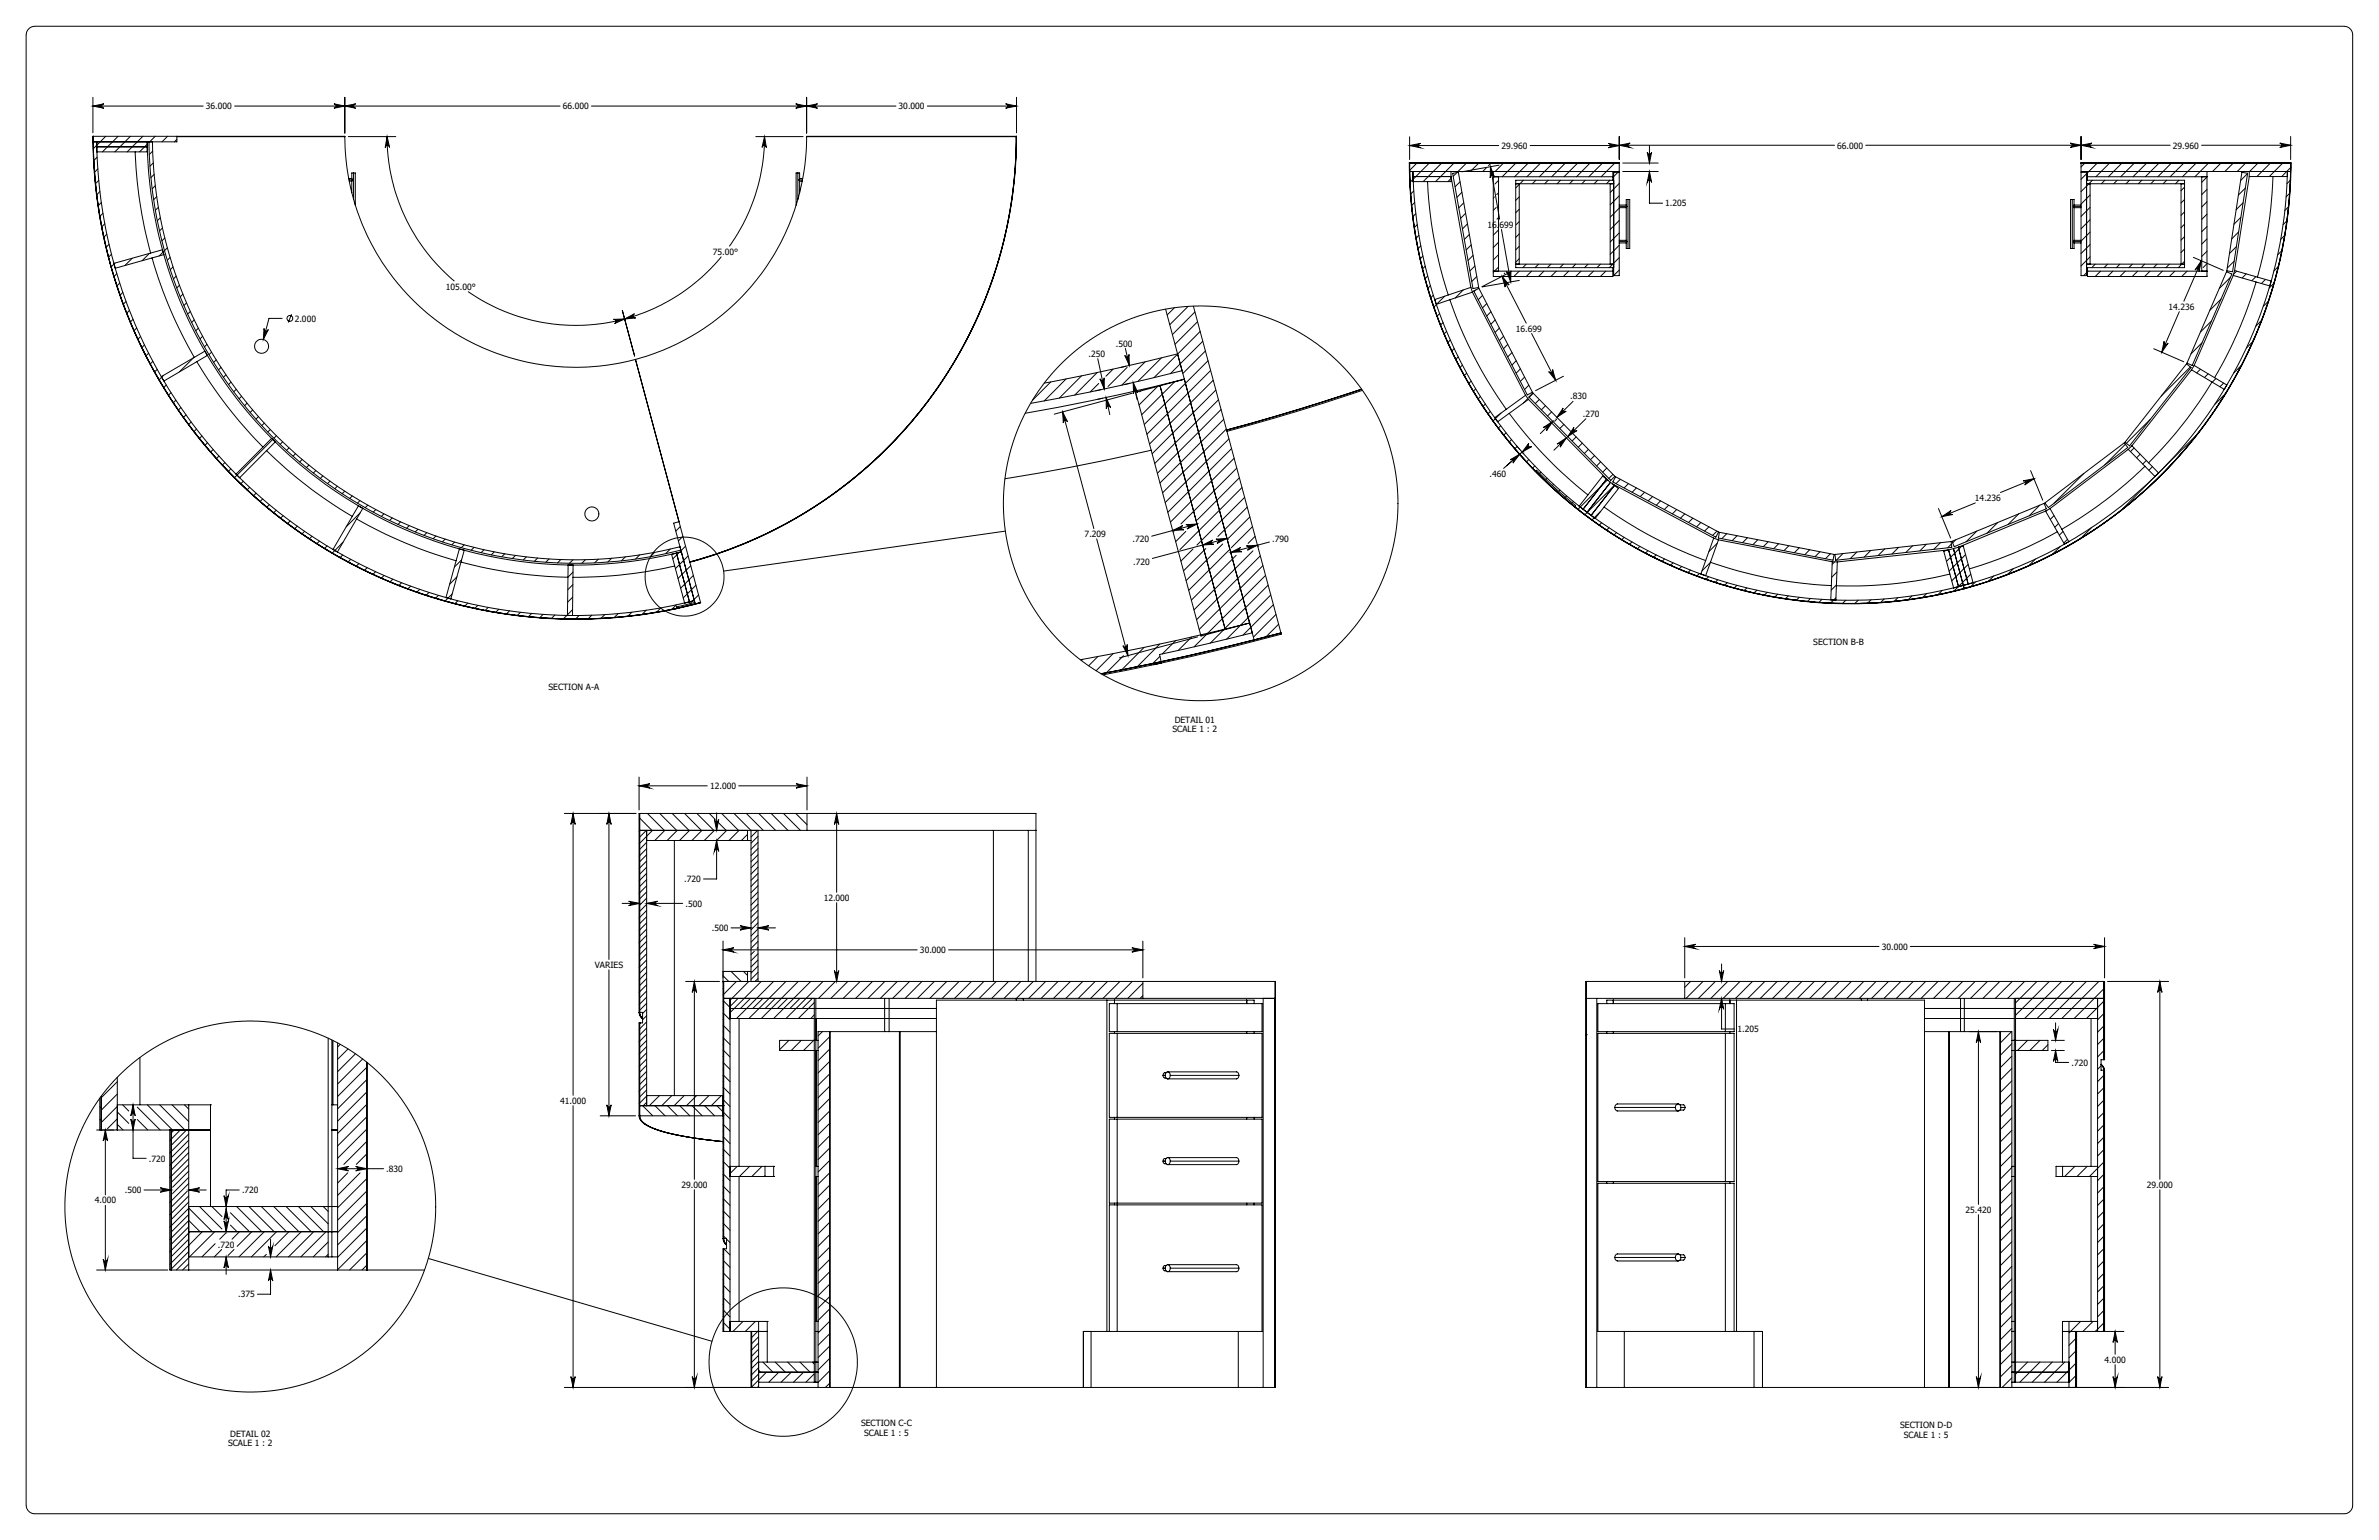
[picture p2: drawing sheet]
<svg xmlns="http://www.w3.org/2000/svg" width="864mm" height="559mm" viewBox="0 0 864 559" stroke-linecap="round" stroke-linejoin="round" font-family="sans-serif">
<defs><g id="words">
<g font-size="3.1">
<text x="74.8" y="39.7">36.000</text>
<text x="204.3" y="39.7">66.000</text>
<text x="326.2" y="39.7">30.000</text>
<text x="666.9" y="53.9">66.000</text>
<text x="788.8" y="53.9">29.960</text>
<text x="545.1" y="54">29.960</text>
<text x="604.5" y="74.9">1.205</text>
<text x="540" y="82.6">16.699</text>
<text x="258.8" y="92.5">75.00°</text>
<text x="161.9" y="105.1">105.00°</text>
<text x="787.2" y="112.4">14.236</text>
<text x="107" y="116.7">2.000</text>
<text x="405.1" y="125.7">.500</text>
<text x="550.3" y="120.3">16.699</text>
<text x="395.1" y="129.5">.250</text>
<text x="570" y="144.9">.830</text>
<text x="574.6" y="151.2">.270</text>
<text x="540.7" y="173.1">.460</text>
<text x="716.9" y="181.8">14.236</text>
<text x="393.7" y="194.9">7.209</text>
<text x="411.1" y="196.8">.720</text>
<text x="461.8" y="196.8">.790</text>
<text x="411.3" y="204.9">.720</text>
<text x="658.2" y="234.1">SECTION B-B</text>
<text x="199.1" y="250.5">SECTION A-A</text>
<text x="426.4" y="262.3">DETAIL 01</text>
<text x="425.6" y="265.7">SCALE 1 : 2</text>
<text x="257.8" y="286.4">12.000</text>
<text x="248.4" y="320.1">.720</text>
<text x="248.8" y="329">.500</text>
<text x="299" y="326.9">12.000</text>
<text x="258.4" y="337.9">.500</text>
<text x="334" y="345.9">30.000</text>
<text x="683.1" y="344.6">30.000</text>
<text x="215.9" y="351.2">VARIES</text>
<text x="630.7" y="374.6">1.205</text>
<text x="752" y="386.7">.720</text>
<text x="203.3" y="400.5">41.000</text>
<text x="54" y="421.5">.720</text>
<text x="140.2" y="425.2">.830</text>
<text x="247.4" y="431">29.000</text>
<text x="779.3" y="431">29.000</text>
<text x="34.4" y="436.6">4.000</text>
<text x="45.3" y="433">.500</text>
<text x="87.9" y="433">.720</text>
<text x="713.5" y="440.1">25.420</text>
<text x="79.1" y="452.7">.720</text>
<text x="86.5" y="470.8">.375</text>
<text x="764" y="494.5">4.000</text>
<text x="83.6" y="521.4">DETAIL 02</text>
<text x="312.6" y="517.5">SECTION C-C</text>
<text x="313.7" y="520.9">SCALE 1 : 5</text>
<text x="689.7" y="518.2">SECTION D-D</text>
<text x="691.1" y="521.6">SCALE 1 : 5</text>
<text x="82.8" y="524.7">SCALE 1 : 2</text>
</g>
</g></defs>
<g fill="none" stroke="#000" stroke-width=".36">
<path d="M10.2 10.8l1.2-1 1.3-.3h838.2a3.2 3.2 0 0 1 3.1 3.2v533.4a3.1 3.1 0 0 1-3.1 3.2h-838.2a3.2 3.2 0 0 1-3.2-3.2v-533.4zM33.7 38.5l4-.8a.79 .79 0 0 0-.7 .8 .79 .79 0 0 0 .7 .8zM33.7 35.3v12.9M33.7 38.5h40.1M85.2 38.5h118.1M121.2 37.7l4 .8-4 .8a.79 .79 0 0 0 .8-.8 .79 .79 0 0 0-.8-.8zM125.2 38.5l4-.8a.79 .79 0 0 0-.8 .8 .79 .79 0 0 0 .8 .8zM125.2 35.3v13M214.7 38.5h110.5M288.9 37.7l3.9 .8-3.9 .8a.79 .79 0 0 0 .7-.8 .79 .79 0 0 0-.7-.8zM292.8 35.3v13M292.8 38.5l4-.8a.79 .79 0 0 0-.8 .8 .79 .79 0 0 0 .8 .8z"/>
<path d="M336.6 38.5h32.4M365.1 37.7l3.9 .8-3.9 .8a.79 .79 0 0 0 .7-.8 .79 .79 0 0 0-.7-.8zM369 35.3v12.9M33.8 49.5a175.2 175.2 0 0 0 211.8 171.2M33.8 49.5v2M33.9 49.5l-.2 .1M33.9 51.5a175.1 175.1 0 0 0 211.7 169.2M35.1 52.7l-1.3 1.3M35.1 53.3h18.3M35.3 57l-1.3 1.3M38.4 49.5l-3.3 3.2M42.9 49.5l-5.7 5.6"/>
<path d="M47.3 49.5l-5.6 5.6M49.1 55.1a161.3 161.3 0 0 0 5.6 36.7M51.9 49.5l-5.7 5.6M53.4 52.4l-2.7 2.7M54.1 51.5a154.9 154.9 0 0 0 193.1 148.1l-.4-1.2a153.7 153.7 0 0 1-191.4-146.9M55.4 54.9l-1.2 1.2M55.6 59.1l-1.2 1.2M56.3 49.5l-2.2 2.2M60.8 49.5l-2 2M64.2 49.6h61M64.2 49.5v2h-30.4M64.2 50.6l-.9 .9"/>
<path d="M125.2 49.6l-91.5-.1a175.1 175.1 0 0 0 211.9 171.2M125.2 49.6a83.8 83.8 0 0 0 105.5 80.8M126.4 49.6h17.3M140.5 49.6l.9 3.9a.8 .8 0 0 0-.8-.7 .8 .8 0 0 0-.8 .8zM140.5 49.6a68.6 68.6 0 0 0 24.5 52.4M274.4 49.6h17.1M277.5 49.6l.7 4a.78 .78 0 0 0-.7-.8 .78 .78 0 0 0-.9 .7zM277.5 49.6a68.2 68.2 0 0 1-12.7 39.8M292.8 49.6l76.2-.1a160 160 0 0 1-118.6 154.5M292.8 49.6a83.9 83.9 0 0 1-62.1 80.8M292.8 49.6h76.1M368.9 49.5a159.8 159.8 0 0 1-118.5 154.4 159.9 159.9 0 0 0 118.5-154.4z"/>
<path d="M511.6 59.2a159.9 159.9 0 0 0 45.8 111.9M511.6 59.2l76.2-.1v3.1h-76.1M511.6 59.2h76.2M511.7 59.1v.1M511.7 59.2a159.9 159.9 0 0 0 45.7 111.8M511.7 59.2v3M511.7 49.6v8.3M511.7 52.8h32.4M511.7 52.8l4-.8a.79 .79 0 0 0-.8 .8 .79 .79 0 0 0 .8 .8zM514.5 59.1l-2.9 2.8M519 59.1l-7.2 7.2M523.5 59.1l-6.9 6.8"/>
<path d="M527.9 59.1l-6.8 6.8M532.4 59.1l-3.1 3.1M536.9 59.1l-3.1 3.1M541.4 59.1l-1.1 1M544.2 59.9l-13.5 2.4M545.9 59.1l-3 3M550.4 59.1l-5.1 5M554.9 59.1l-5.1 5M555.4 52.8h32.4M559.4 59.1l-5.1 5M563.8 59.1l-5 5M568.4 59.1l-5.1 5"/>
<path d="M572.8 59.1l-5 5M577.3 59.1l-5 5M581.8 59.1l-5 5M583.8 52l4 .8-4 .8a.79 .79 0 0 0 .8-.8 .79 .79 0 0 0-.8-.8zM586.3 59.1l-5.1 5M587.8 49.5v8.4M587.8 52.7h78.1M587.8 52.7l3.9-.8a.79 .79 0 0 0-.7 .8 .79 .79 0 0 0 .7 .8zM589.1 59.2h12.8M598 55.2a.79 .79 0 0 0 .8 .8 .79 .79 0 0 0 .7-.8l-.7 4zM598.8 52.8v6.4M677.3 52.7h110.5"/>
<path d="M751.5 51.9l3.9 .8-3.9 .8a.79 .79 0 0 0 .7-.8 .79 .79 0 0 0-.7-.8zM755.4 59.2h76.1M755.4 49.5v8.4M755.4 52.7l4-.8a.79 .79 0 0 0-.8 .8 .79 .79 0 0 0 .8 .8zM756.9 59.1l-1.5 1.5M761.4 59.1l-3.6 3.6M765.9 59.1l-5.1 5M770.4 59.1l-5 5M774.9 59.1l-5.1 5M779.4 59.1l-5.1 5M783.9 59.1l-5.1 5M788.4 59.1l-5.1 5"/>
<path d="M792.9 59.1l-5.1 5M797.3 59.1l-5 5M799.2 52.7h32.3M801.8 59.1l-5 5M806.3 59.1l-3.1 3.1M810.8 59.1l-3.2 3.1M815.3 59.1l-3.2 3.1M819.8 59.1l-3.3 3.2M824.3 59.1l-5 5M827.6 51.9l3.9 .8-3.9 .8a.8 .8 0 0 0 .7-.8 .8 .8 0 0 0-.7-.8zM828.8 59.1l-5 5M831.5 59.2v-.1a159.9 159.9 0 0 1-118.5 154.4"/>
<path d="M831.5 59.2v3M831.5 49.5v8.4M35.5 61.3l-1.3 1.3M35.8 65.4l-1.2 1.3M36.3 69.5l-1.3 1.2M36.8 73.5l-1.2 1.2M37.4 77.4l-1.2 1.2M56 63.3l-1.2 1.2M56.4 67.4l-1.2 1.1M56.9 71.3l-1.1 1.2M57.5 75.2l-1.1 1.1M58.2 79l-1.1 1.1"/>
<path d="M126.6 64.8h1.1M126.7 65.3h1.2M126.8 65.7h.9M127.7 64.8l.2 .5M127.7 65.7v4.2M127.9 65.3l-.2 .4M128.3 62.8h-.6v2M128.3 62.8h.7v11.6M128.3 62.8v9.5M289.6 62.8h.7v2M289.6 62.8h-.6v11.6M289.6 62.8v9.5"/>
<path d="M290.1 65.3l.2 .4M290.1 65.3h1.2M290.3 64.8l-.2 .5M290.3 65.7v4.2M290.3 64.8h1.1M290.3 65.7h.9M511.7 62.2a160 160 0 0 0 45.7 108.8M512.9 64.1h13.8l7.2 40.2M513.2 69.3l-1.2 1.2M513.5 73.5l-1.1 1.1M514 77.5l-1.2 1.2M518.2 65.9a153.9 153.9 0 0 0 7.5 41.1"/>
<path d="M526.7 62.2v3.7h-13.8v-3.7a158.7 158.7 0 0 0 199.8 150.2M526.7 64.8l-1.1 1.1M527.3 62.9l2.1-.4 7.4 41.8-2.1 .4zM528.8 62.7l-1.3 1.3M530 66l-1.8 1.8M530.7 69.8l-1.8 1.8M531.4 73.6l-1.8 1.8M532 77.4l-1.8 1.8M539.5 60.9l-1.3 1.3M541.1 60.5l3.3 19M541.1 60.5l1.4 3.8a.79 .79 0 0 0-.9-.6 .79 .79 0 0 0-.7 .9zM542.1 64.1h43.4"/>
<path d="M542.1 62.2v38.1h43.4v-3.2M542.5 71.5l-.4 .4M543.1 75.3l-1 1M543.8 79.1l-.4 .4M544 64.1v34.3M544 65.5l-1.4 1.3M544 70l-.7 .6M550.2 66.7h35.6M551.5 66.7v29.1M551.5 66.9l-1.3 1.3M551.5 75.9l-1.3 1.3M551.5 71.4l-1.3 1.3"/>
<path d="M553 65.4l-1.3 1.3M557.5 65.4l-1.2 1.3M562 65.4l-1.3 1.3M566.5 65.4l-1.3 1.3M571 65.4l-1.3 1.3M575.5 65.4l-1.3 1.3M580 65.4l-1.3 1.3M584.4 65.4l-1.2 1.3M584.5 66.7v29.1M585.5 62.2v3.2M585.8 62.5h2v37.5h-2zM585.8 65.4h-35.6v31.7h35.6"/>
<path d="M587.3 62.5l-1.5 1.6M587.8 74.9h2.7M587.8 74.4h2.5M587.8 75.4h2.5M587.8 62.1l-.2 .1M587.8 66.6l-3.3 3.2M587.8 71l-3.3 3.3M587.8 75.5l-3.3 3.3M589.1 62.2h12.8M590.3 74.4l.2 .5M590.3 75.4v11.8M590.5 74.9l-.2 .5"/>
<path d="M591 72.4h.6v17.8h-.6M591 72.4h-.7v2M591 72.4v17.8M598.8 62.2l.7 4a.79 .79 0 0 0-.7-.8 .79 .79 0 0 0-.8 .8zM598.8 62.2v11.5h4.7M752.3 72.4h.6v2M752.3 72.4h-.7v17.8h.7M752.3 72.4v17.8M752.7 74.9l.2 .5M752.7 74.9h2.7M752.9 74.4l-.2 .5M752.9 75.4v11.8"/>
<path d="M752.9 74.4h2.5M752.9 75.4h2.5M755.4 62.5h2v37.5h-2zM757.4 65.4h35.6v31.7h-35.6M757.4 66.7h35.6M757.4 63l-2 2.1M757.8 64.1h43.4M757.8 62.2v3.2M758.7 66.7v29.1M758.7 75.2l-3.3 3.3M758.7 79.7l-3.3 3.3M758.7 70.8l-3.3 3.2"/>
<path d="M759.6 65.4l-4.2 4.1M764.1 65.4l-1.3 1.3M768.6 65.4l-1.3 1.3M773 65.4l-1.2 1.3M777.5 65.4l-1.2 1.3M782 65.4l-1.2 1.3M786.5 65.4l-1.3 1.3M791 65.4l-1.3 1.3M791.7 66.7v29.1M793 72.4l-1.3 1.3M793 76.9l-1.3 1.2M793 67.9l-1.3 1.3"/>
<path d="M799.3 64.1v34.3M801.2 62.2v38.1h-43.4v-3.2M801.2 64.2l-1.9 1.9M801.2 68.7l-1.9 1.9M801.2 73.2l-1.9 1.9M801.2 77.7l-1.9 1.9M813.4 78.9l-2.5 2.5M813.8 62.5l2.1 .4-5.5 35.7-2-.3zM814.2 73.6l-2.5 2.5M815.1 68.3l-2.5 2.5M815.9 63l-2.5 2.5M816.5 64.1h13.8v-1.9a158.7 158.7 0 0 1-117.6 150.2"/>
<path d="M816.5 62.2v1.9M816.5 64.1l-5.3 34.1M825.1 64.1a151.7 151.7 0 0 1-5.6 36.4M830.9 75l-1.5 1.4M831.3 70.1l-1.4 1.3M831.5 62.2h-76.1v-3.1h76.2a160 160 0 0 1-118.6 154.5M831.5 62.2a159.9 159.9 0 0 1-118.5 151.3M831.5 65.3l-1.3 1.3M831.6 60.7l-3.3 3.4M38 81.2l-1.1 1.2M38.8 85l-1.2 1.1M39.6 88.7l-1.1 1.1"/>
<path d="M40.5 92.3l-1.2 1.1M41.3 95.6l17.7-5 .5 1.8-17.7 4.9zM41.7 95.5l-1.4 1.4M42.4 99.3l-1.1 1.1M48 93.7l-2.7 2.6M54.2 92l-2.6 2.6M55.2 93.6a160.9 160.9 0 0 0 15.3 36M59 82.7l-1.1 1.1M59.2 91.5l-1.4 1.4M59.8 86.4l-1 1M60.7 89.9l-1 1M61.7 93.4l-1 1"/>
<path d="M62.8 96.8l-1 1.1M261.9 93.1a68.5 68.5 0 0 1-92 12.7M514.5 81.5l-1.1 1.2M515.1 85.4l-1.1 1.1M515.8 89.2l-1.1 1.1M516.5 92.9l-1.1 1.1M517.4 96.6l-1.1 1M532.7 81.2l-1.8 1.8M533.4 85.1l-1.8 1.8M534.1 88.9l-1.9 1.8M534.7 92.7l-1.8 1.8M535.4 96.5l-1.8 1.8"/>
<path d="M542.1 98.4h43.4M544 83.4l-1.9 1.9M544 87.9l-1.9 1.9M544 96.9l-1.9 1.9M544 92.4l-1.9 1.9M545 83.3l3.4 19M546.3 99.1l-.3 .2M546.9 98.5a.8 .8 0 0 0 .9 .6 .8 .8 0 0 0 .7-.9l-.1 4.1zM548.1 98.8l-10.1 5.2M550.2 95.8h35.6M551.5 80.4l-1.1 1.1M551.5 89.4l-1.3 1.3"/>
<path d="M551.5 93.9l-1.3 1.2M551.5 84.9l-1.3 1.2M551.5 98.4l-1.9 1.9M554 95.8l-1.2 1.3M556 98.4l-2 1.9M558.5 95.8l-1.3 1.3M560.5 98.4l-2 1.9M563 95.8l-1.3 1.3M565 98.4l-2 1.9M567.5 95.8l-1.3 1.3M569.5 98.4l-2 1.9M572 95.8l-1.3 1.3"/>
<path d="M573.9 98.4l-1.9 1.9M576.5 95.8l-1.3 1.3M578.4 98.4l-1.9 1.9M581 95.8l-1.3 1.3M582.9 98.4l-1.9 1.9M587.8 87.2h2.5M587.8 87.7h2.7M587.8 88.2h2.5M587.8 84.5l-3.3 3.3M587.8 89l-3.3 3.3M587.8 93.5l-3.6 3.6M587.8 80l-3.3 3.3"/>
<path d="M587.8 98l-2 2M590.3 88.2v2h.7M590.3 87.2l.2 .5M590.5 87.7l-.2 .5M752.7 87.7l.2 .5M752.7 87.7h2.7M752.9 87.2l-.2 .5M752.9 88.2v2h-.6M752.9 87.2h2.5M752.9 88.2h2.5M757.4 95.8h35.6M757.4 99l-1 1"/>
<path d="M757.8 98.4h43.4M758 98.4l-.2 .2M758.7 84.2l-3.3 3.3M758.7 93.2l-3.3 3.3M758.7 88.7l-3.3 3.3M760.6 95.8l-1.3 1.3M762.5 98.4l-1.9 1.9M765.1 95.8l-1.3 1.3M767 98.4l-1.9 1.9M769.5 95.8l-1.2 1.3M771.5 98.4l-2 1.9M774.1 95.8l-1.3 1.3"/>
<path d="M776 98.4l-2 1.9M778.5 95.8l-1.2 1.3M780.5 98.4l-2 1.9M783 95.8l-1.2 1.3M785 98.4l-2 1.9M787.5 95.8l-1.3 1.3M789.5 98.4l-2 1.9M793 81.4l-1.3 1.2M793 90.3l-1.3 1.3M793 94.8l-2.2 2.3M793 85.9l-1.3 1.2M794 98.4l-2 1.9"/>
<path d="M796.2 93.4l10.9 4.7M799.1 94.7l-6.3 14.6M799.1 94.7l-.8 3.9a.79 .79 0 0 0-.5-1 .79 .79 0 0 0-1 .4zM801.2 82.2l-1.9 1.9M801.2 86.7l-1.9 1.9M801.2 95.7l-1.5 1.4M801.2 91.2l-1.9 1.9M808.2 98.6l2 .8-14.4 33.2-1.9-.8zM810.7 99.9l-14.2 32.7M811 94.8l-2.5 2.5M811.2 98.2l13.3 3.8-.6 1.8-13.2-3.9M811.2 98.2l-.5 1.7"/>
<path d="M811.8 89.5l-2.5 2.5M811.9 98.4l-1.1 1.1M812.6 84.2l-2.5 2.5M815.4 99.4l-1.5 1.5M827.2 96.6l-1.8 1.7M828.5 90.8l-1.7 1.7M829.5 85.3l-1.6 1.6M830.3 80l-1.5 1.5M43.5 102.7l-1.1 1.1M44.6 106.1l-1.1 1.1M45.8 109.4l-1.1 1.1M47 112.6l-1.1 1.1"/>
<path d="M48.3 115.9l-1.1 1M49.6 119l-1 1.1M64 100.2l-1 1M65.2 103.5l-1 1M66.4 106.7l-1 1M67.7 109.9l-1 1M69.1 113l-1 1M70.5 116.1l-.9 .9M72 119.1l-1 .9M95.8 119.2a.8 .8 0 0 0 .6 .9 .8 .8 0 0 0 1-.5l-1.8 3.6zM102.4 115.5h-4.8l-2 7.7M105.8 114l-1.2 3.1"/>
<path d="M222.7 115.9l4.1-.2-3.7 1.7a.78 .78 0 0 0 .5-.9 .78 .78 0 0 0-.9-.6zM225.9 112.7l4.5 16.5M226.8 115.7l3.5-1.9a.79 .79 0 0 0-.5 1 .79 .79 0 0 0 1 .6zM423.1 112.2l32.2 120M426.3 111.7l-2.6 2.6M431.3 111.2l-6.7 6.6M433.2 111.1l31.8 118.6M433.8 113.2l-8.2 8.2M434.7 116.7l-8.2 8.2M518.3 100.2l-1.1 1M519.3 103.6l-1.1 1.1M520.3 107.1l-1 1"/>
<path d="M521.4 110.5l-1 1M522.6 113.8l-1 1M523.8 117.1l-.9 .9M524.4 107.5l-2.9 2.9M526.3 108.8a154.2 154.2 0 0 0 20.5 39.7M531.2 105.2l-2.9 2.9M533.9 104.3l-13.1 4.4 .6 1.7 13.1-4.4M533.9 104.3l.6 1.7M534.5 106l19.3 37.4M535 105.6l1.9-1 19.4 37.7-1.9 1zM535.6 105.3l-.5 .5M536.1 100.3l-1.9 1.9"/>
<path d="M536.8 104.1l-.3 .3M538.2 107.2l-1.6 1.6M539.7 110.1l-1.5 1.6M541.2 113.1l-1.5 1.6M542.8 116.1l-1.6 1.6M544.3 119l-1.6 1.6M545.3 100.3l8.7 17M545.3 100.3l2.5 3.1a.8 .8 0 0 0-1-.3 .8 .8 0 0 0-.4 1.1zM551.5 101.7l-13.5 2.4M791.1 113.1l-6.3 14.7M801.2 100.2l-.2 .1M802.8 116.5l-4 4"/>
<path d="M806.2 108.5l-4 4.1M809.7 100.6l-4.1 4.1M818.9 100.4l-1.5 1.4M819 102.3a154.9 154.9 0 0 1-15.1 34.8M821.1 116.1l-2.2 2.3M822.4 101.4l-1.5 1.5M823.6 109.1l-2 2.1M825.6 102.7l-1.9 1.8M51 122.1l-1 1.1M52.5 125.2l-1.1 1M53.9 128.2l-1 1M55.5 131.1l-1 1.1"/>
<path d="M57.1 134l-1 1M58.6 136.7l15.8-9.3 .9 1.6-15.8 9.3zM59.4 136.2l-1.7 1.7M60.4 139.7l-1 1M70.2 129.8l-5.1 5.2M71.5 131.2a159.2 159.2 0 0 0 24 31M73.6 122l-1 1M75.1 124.9l-.9 1M76.8 127.8l-1 .9M78.5 130.6l-.9 .9M80.2 133.3l-.9 .9M82 136l-.9 .9"/>
<path d="M83.9 138.6l-.9 1M230.7 130.4l15.8 58.9M379.1 139l3.2-.6a822.4 822.4 0 0 0 45.2-10l1.6 6.1a733.2 733.2 0 0 1-55 11.9M381.4 138.6l-6.6 6.6M387 137.5l-8 8M392.6 136.4l-8.1 8.1M398.3 135.2l-8.2 8.2M398.5 130.1l2.4 11M398.9 139.1l-3.1 3.1M399.3 137.4a.8 .8 0 0 0 .9 .6 .8 .8 0 0 0 .6-.9l.1 4zM404 133.9l-2.5 2.6M408.3 128.9a.78 .78 0 0 0 .9 .6 .78 .78 0 0 0 .6-.9l.2 4z"/>
<path d="M408.5 126.4l1.5 6.2M408.7 132.9l-1.8 .4M409.2 133.3l-7 6.9M410.1 139.1l-1.8 .4M411.4 138.8l1.4 6.2M411.4 138.8l1.6 3.7a.8 .8 0 0 0-.9-.6 .8 .8 0 0 0-.6 .9zM415.7 131.3l-8.5 8.5M421.1 140l23.7 88.4M421.6 129.9l-8.6 8.5M426.4 138.6l-12 11.9M435.7 120.3l-16.8 16.8M436.6 123.8l-11.7 11.8"/>
<path d="M437.6 127.4l-8.2 8.1M438.5 130.9l-23.1 23.1M439.5 134.4l-23.2 23.2M440.4 138l-23.1 23.1M525.1 120.3l-.9 .9M526.5 123.4l-1 1M527.9 126.5l-1 .9M529.3 129.5l-.9 1M530.9 132.5l-1 .9M531.6 136.3h-.1M532.4 135.4l-.8 .9M534 138.3l-.9 .9"/>
<path d="M545.8 122l-1.5 1.6M547.3 125l-1.5 1.5M548.9 127.9l-1.6 1.6M550.4 130.9l-1.5 1.6M551.9 133.8l-1.5 1.6M553.5 136.8l-1.6 1.6M555 139.8l-1.6 1.6M556 121l8.7 17M562.2 134.8a.8 .8 0 0 0 1 .3 .8 .8 0 0 0 .4-1l1.1 3.9zM567.5 136.5l-10.1 5.2M781.8 126.5l10.9 4.8M785.6 123.9a.79 .79 0 0 0 .4 1 .79 .79 0 0 0 1-.4l-2.2 3.3z"/>
<path d="M793.7 132l1.7 1.4-22.4 28.4-1.6-1.3zM795.1 133.1l-10.6 10.6M795.5 134.2l-21.6 27.5M795.9 132.3l-.2 .3M796.5 132.6l11.9 7.1-1 1.6-11.9-7.1M796.5 132.6l-1 1.6M798.8 134l-1.4 1.3M799.4 124.4l-4.1 4M801.6 135.6l-1.4 1.4M803 138.6a154.5 154.5 0 0 1-23 29.3M804.4 137.3l-1.3 1.4M807.2 139l-1.3 1.3"/>
<path d="M813.9 132.3l-3.1 3.1M818 123.7l-2.6 2.6M62.1 142.5l-1 1M63.9 145.2l-1 1M65.7 147.9l-1 1M67.5 150.5l-1 1M69.4 153.1l-1 1M71.3 155.7l-1 1M73.3 158.2l-1 1M85.8 141.3l-1 .9M87.7 143.8l-.9 .9M89.7 146.3l-.9 .9"/>
<path d="M91.7 148.8l-.9 .8M93.8 151.2l-.9 .9M96 153.5l-1 .9M98.1 155.9l-.9 .8M98.6 159.1l1.3 1.3-12.9 13-1.3-1.4zM99 159.5l-13.9 13.9M100.3 158.1l-.9 .9M372.1 150l.6-.1a774.5 774.5 0 0 0 57.2-12.3l-17.6 4.7 23.7 88.5 17.6-4.7a865.5 865.5 0 0 1-61.4 13.3M385.7 149.5l1.8 3.6a.79 .79 0 0 0-.9-.5 .79 .79 0 0 0-.6 .9zM385.7 149.5l11.4 42.3M399.6 141.4l-1.8 .4M400.3 144.5l-1.9 .4"/>
<path d="M401.5 144.3l1.7 3.7a.79 .79 0 0 0-1-.6 .79 .79 0 0 0-.6 .9zM401.5 144.3l1.4 6.2M411.1 142.7l-28.4 7.6M414.1 141.9l-.4 .3M420.2 140.2l-6.7 6.7M441.4 141.5l-23.1 23.1M442.3 145.1l-23.1 23.1M443.3 148.6l-23.1 23.1M444.2 152.2l-23.1 23.1M445.2 155.7l-23.2 23.1M446.1 159.2l-23.1 23.2M494.3 141.2l-23 7.4-26.1 7.4"/>
<path d="M494.6 141.6l-23.2 7.5-26 7.4M535.7 141.1l-.9 .9M537.4 143.9l-.9 .9M539.2 146.6l-.9 .9M541 149.3l-.9 .9M543.9 155.3l-.1 .1M544.8 154.5l-.9 .8M544.9 149.9l-3 2.9M546.7 157.1l-.9 .8M547.9 150a152.1 152.1 0 0 0 28.5 29.6M548.7 159.5l-.9 .9M553.8 143.4l-11.2 8.2 1.1 1.4 11.1-8.1"/>
<path d="M553.8 143.4l1 1.5M554.6 144.6l-1.6 1.7M554.8 144.9l29.1 29.5M555 144.1l1.5-1.5 29.7 30.2-1.5 1.5zM556.6 142.7l-1.5 1.5M558.8 145l-1.5 1.4M560.3 155.1l3.4-2.2-2.3 3.3a.8 .8 0 0 0 0-1 .8 .8 0 0 0-1.1-.1zM561 147.2l-1.5 1.5M563.2 149.5l-1.4 1.5M563.7 152.9l-4.5 4.4M565.1 152.1l-.8 .8M567.4 148.1a.79 .79 0 0 0 .1 1 .79 .79 0 0 0 1 .1l-3.3 2.2z"/>
<path d="M567.7 154l-1.5 1.5M568.6 158.9l-4.5 4.5M571 145.6l-5.8 5.8M571.4 155.1a.8 .8 0 0 0 0 1.1 .8 .8 0 0 0 1.1 0l-3.4 2.2zM572.2 158.5l-1.5 1.5M575.7 151.9l-6.6 6.5M780.6 152.2l-8.7 8.7M798.1 157.1l-28.4 28.5M808.1 142.6l-4.1 4.2M75.3 160.7l-.9 .9M77.4 163.1l-1 1M79.5 165.5l-1 .9"/>
<path d="M81.6 167.9l-1 .9M83.8 170.1l-1 1M88.3 174.6l-1 1M90.6 176.8l-1 1M93 179l-1 .9M96.8 163.5a159.8 159.8 0 0 0 31.1 23.9M102.6 160.3l-.9 .9M104.9 162.5l-.9 .9M107.3 164.6l-.9 .9M109.7 166.7l-.9 .9M112.1 168.8l-.9 .9M114.7 170.7l-1 1"/>
<path d="M117.2 172.7l-.9 .9M119.8 174.6l-.9 .9M122.4 176.4l-.9 .9M125.1 178.2l-.9 .9M127.9 180l-.9 .9M417.9 163.4l-5.7 1.2a795.4 795.4 0 0 1-47.4 9.1M447.1 162.8l-23.2 23.1M448 166.3l-23.1 23.1M448.9 169.9l-20.2 20.2M449.9 173.4l-15.2 15.2M450.9 176.9l-22.6 22.5M548.2 166.9l3.5-2.1-2.5 3.2a.77 .77 0 0 0 .1-1.1 .77 .77 0 0 0-1.1 0z"/>
<path d="M549.6 162.5l1.2 1.4M550.4 161.7l1.3 1.4M550.8 162l-1 .9M552.6 164l-6.8 6M552.8 164.4h.1M555 166.8l-.9 .8M555 160.8a.8 .8 0 0 0 0 1.1 .8 .8 0 0 0 1 .1l-3.4 2zM557.1 169.1l-.8 .9M557.4 171.1l6.9 6.7 7.2 6.1M557.4 171.1l.4-.5a153 153 0 0 0 14.2 12.8l-.4 .5M557.4 171a157.9 157.9 0 0 0 14.2 12.9M559.4 171.3l-.5 .5"/>
<path d="M561.6 173.5l-.4 .5M564 175.7l-.5 .5M565.2 161.1l3.4-2.2-2.3 3.3a.8 .8 0 0 0 0-1.1 .8 .8 0 0 0-1.1 0zM566.3 177.9l-.4 .4M568.7 180l-.4 .4M574.4 160.8l-1.5 1.5M576.6 163.1l-1.5 1.4M578.8 165.3l-1.4 1.5M581.1 167.6l-1.5 1.5M583.2 173.9l-1.4-1.1-8.5 10.9 1.4 1.1M583.2 173.9l-8.5 10.9M583.2 173.9l4.3 3.4-8.5 10.9-4.3-3.4"/>
<path d="M583.3 169.8l-1.5 1.5M583.5 174.1l-10.8 10.8M584.6 175l-8.5 10.9M585.4 175.6l36.7 19.7M585.5 172.1l-1.5 1.5M586.5 173l37.4 20-1 1.9-37.4-20zM588.2 173.9l-1.6 1.6M591.1 175.5l-1.5 1.6M594 177.1l-1.5 1.5M597 178.6l-1.6 1.6M734.4 174.5l4-.8-3.4 2.3a.8 .8 0 0 0 .4-1.1 .8 .8 0 0 0-1-.4zM737.1 170.8l4.4 10.7"/>
<path d="M738.4 173.7l-12.2 5M756.5 171.8l-10.9 10.8M771.5 161.2l-7.5 7.5M772.6 163.1l-28.4 21.4M773.9 161.7l9.7 9.9-1.3 1.3-9.7-9.8M773.9 161.7l-1.3 1.4M774.7 162.6l-1.3 1.3M776.9 164.8l-1.3 1.3M778.7 169.2a154.5 154.5 0 0 1-30.2 22.9M779.1 167.1l-1.3 1.3M781.4 169.3l-1.3 1.3M95.4 181l-1 1"/>
<path d="M96.9 184l-.1 .1M97.8 183.1l-.9 .9M100.3 185.1l-1 1M102.8 187.1l-1 1M105.3 189.1l-.9 .9M107.9 190.9l-1 1M110.6 192.8l-1 1M113.2 194.6l-.9 1M116 196.4l-1 .9M118.7 198.1l-.9 1M124.5 196.8l-4 4M129.4 188.3a161.1 161.1 0 0 0 36.2 15.2"/>
<path d="M130.1 183.6l1.6 .9-9.2 15.8-1.6-.9zM130.7 181.6l-.9 1M130.7 186.1l-5 5M133.5 183.3l-.9 .9M136.4 184.9l-.9 .9M139.3 186.4l-.9 1M142.4 187.9l-1 1M145.4 189.3l-.9 1M148.6 190.7l-1 1M151.7 192.1l-1 .9M154.9 193.3l-.9 1M158.3 194.5l-1.1 1"/>
<path d="M161.6 195.6l-1 1M165 196.7l-1 1M166.8 199.2l1.7 .5-4.8 17.6-1.8-.4zM167 199.2l-.3 .3M168.5 197.7l-1 1M172.1 198.6l-1.1 1.1M175.7 199.5l-1 1M243.3 199.2l-1.7 1.7M246.5 189.3l7.8 29.4M246.5 189.3l-2 .5 7.9 29.3M246.9 191.1l-1.6 1.6M247.9 194.6l-1.6 1.7"/>
<path d="M248.8 198.2l-1.6 1.6M364.9 192.7l-102.2 14.5M398.1 195.5l11.3 42.4M425.7 192.5l3.6-1.8a.79 .79 0 0 0-.5 1 .79 .79 0 0 0 1 .5zM425.8 193h.1M430.5 192.8l-3.7 3.7M430.5 190.4l4.1-.3-3.7 1.8a.81 .81 0 0 0 .5-.9 .81 .81 0 0 0-.9-.6zM433.1 199.2l-4.4 4.4M434.6 190.1l-16.5 4.5M435.8 196.5l-1.3 1.3M436.6 197.8l3.6-1.8a.79 .79 0 0 0-.5 .9 .79 .79 0 0 0 .9 .6zM437.7 199l-8.1 8.2"/>
<path d="M441.4 195.7l4-.3-3.6 1.8a.78 .78 0 0 0 .5-1 .78 .78 0 0 0-.9-.5zM443.9 197.4l-13.3 13.3M445.4 195.4l-27.1 7.2M445.5 195.8h.1M446.1 199.7l-14.6 14.5M451.8 180.5l-15.8 15.8M452.4 198.1l4.1-.3-3.7 1.8a.78 .78 0 0 0 .6-.9 .78 .78 0 0 0-1-.6zM452.8 184l-10.7 10.7M453.7 187.6l-7.8 7.7M454.7 191.1l-7.8 7.7M454.8 199.9l-21.4 21.4M455.6 194.6l-2.5 2.6"/>
<path d="M456.6 198.2h.1M460.8 196.7l-14 3.7M571.1 182l-.4 .4M571.5 183.9a160 160 0 0 0 141.5 29.7M571.6 183.9a159.9 159.9 0 0 0 141.4 29.6M571.6 183.9h-.1M575.3 186.8l10.8-10.7-8.5 10.9M578.8 187.8l-1 .9M581 185.6l-2.3 2.3M581.4 189.7l-.9 .9M582.3 184a151.9 151.9 0 0 0 36.9 19.4M584.1 191.5l-.9 .9"/>
<path d="M586.8 193.3l-.9 .9M589.6 195l-.9 .9M592.4 196.6l-.9 1M595.3 198.3l-.9 .9M598.2 199.8l-.9 1M599.9 180.2l-1.6 1.6M602.8 181.8l-1.6 1.5M605.7 183.3l-1.5 1.6M608.6 184.9l-1.5 1.5M611.6 186.5l-1.6 1.5M614.5 188l-1.5 1.6M617.4 189.6l-1.5 1.6"/>
<path d="M620.4 191.2l-1.6 1.5M622.1 195.3l-4.7 13 1.8 .6 4.6-13M622.1 195.3l1.7 .6M623.3 192.7l-1.6 1.6M623.4 197.1l-3 3M623.8 195.9l41.3 7.9M624.2 193.1l41.6 8.1-.4 2.1-41.6-8.1zM626.8 193.7l-1.8 1.8M630.6 194.4l-1.8 1.8M634.4 195.1l-1.8 1.8M638.1 195.9l-1.8 1.8M641.9 196.6l-1.8 1.8"/>
<path d="M645.7 197.3l-1.8 1.8M649.4 198l-1.8 1.8M653.2 198.8l-1.8 1.8M656.9 199.5l-1.8 1.8M679.1 199.7l-2.4 2.4M684.2 199.2l-2.4 2.4M689.2 198.6l-2.4 2.4M694.3 198l-2.4 2.4M699.3 197.5l-2.4 2.4M703.7 184.5l4.4 10.8M704.4 196.9l-2.4 2.4M704.9 187.5l3.4-2.3a.78 .78 0 0 0-.4 1.1 .78 .78 0 0 0 1 .4z"/>
<path d="M705.9 199.9l-.3 .3M708.4 197.4l-1.4 1.4M708.6 196.4l33.4-13.7 .8 1.9-33.4 13.8zM709.1 199.1l-3.5 .9 3.6 13.4 1.8-.5M709.1 199.1l3.6 13.3M709.9 195.9l-1.1 1.1M710.9 198.6l-1.8 .5M710.9 198.6l3.6 13.3M710.9 198.6l1.8-.5 3.5 13.4-1.7 .4M712 198.3l-5.4 5.4M717.1 182.5l-12.2 5M717.6 192.7l-3.9 3.9"/>
<path d="M725.2 189.6l-3.9 3.9M732.8 186.4l-3.9 3.9M740.4 183.3l-3.8 3.9M742.3 182.5l28.8-21.8 1.3 1.7-28.8 21.8zM742.6 185.5l-31.7 13.1M743.1 185.1l-.4 .5M744.2 184.5l6.8 12-1.6 .9-6.8-11.9M744.2 184.5l-1.6 1M745.6 187.1l-1.3 1.4M746.9 192.9a150.4 150.4 0 0 1-32 13.5M747.3 190l-1.4 1.3M748 198.3l-3.1 3"/>
<path d="M748.9 192.8l-1.3 1.4M750.5 195.7l-1.3 1.3M759.3 191.4l-4.1 4.1M124.4 201.4l-1 1M127.3 203l-1 1M130.3 204.5l-1 1M133.3 206l-1 1M136.3 207.4l-1 1.1M139.4 208.8l-1 1.1M142.6 210.1l-1.1 1.1M145.8 211.5l-1.1 1M149 212.7l-1 1"/>
<path d="M152.4 213.9l-1.1 1M155.7 215l-1.1 1.1M159.1 216l-1.1 1.1M164.2 215.5l-2.7 2.7M165.9 209.3l-2.6 2.6M166.2 218l-1.1 1.1M167.4 203.9a158.4 158.4 0 0 0 38.8 5.5l1.8-1.8M167.6 203.1l-2.6 2.6M169.8 218.9l-1.1 1.1M173.5 219.7l-1.2 1.1M179.4 200.2l-1 1.1M183.2 200.9l-1.1 1.1"/>
<path d="M187.1 201.5l-1.1 1.2M191.1 202.1l-1.2 1.1M195.2 202.5l-1.2 1.2M199.3 202.8l-1.2 1.2M203.6 203l-1.2 1.3M206.2 205h1.8l-.2 18.3h-1.8zM207.9 216.7l-1.8 1.8M208 212.1l-1.9 1.9M208 203.1l-1.3 1.3M212.5 203.1l-1.3 1.3M217.2 202.9l-1.3 1.3M222 202.6l-1.4 1.3"/>
<path d="M227 202.1l-1.4 1.4M232.2 201.4l-1.5 1.4M237.6 200.4l-1.6 1.6M244.9 205.4a163 163 0 0 1-36.9 4.1M245.5 219.5l-1.7 1.7M245.6 200.7l1.7-.5a155.6 155.6 0 0 1-193.9-148.7v3.6h-18.3v-3.6a173.9 173.9 0 0 0 217 166.4M245.6 200.7l4.7 17.7M245.6 200.7l-1.8 .5 4.7 17.7 1.8-.5M246.6 200.4l-2.4 2.4M249.8 201.7l-4.6 4.6M250.8 205.3l-4.7 4.6M251.7 208.8l-4.6 4.6"/>
<path d="M252.1 217.9l.1 .7-6.7 1.6 .1 .5M252.1 217.9l-1.8 .5M252.4 219.1l-6.8 1.6M252.7 212.3l-4.7 4.7M253.6 215.9l-3.2 3.2M254.3 218.7l-1.9 .4M254.3 218.7l-9.2 2.2M254.3 218.7l-8.7 2M446.8 200.4l3.6-1.8a.81 .81 0 0 0-.5 1 .81 .81 0 0 0 .9 .6zM448.7 201.5l-16.2 16.3M457.5 201.7l-23.1 23.2M458.4 205.2l-23.1 23.2"/>
<path d="M459.4 208.8l-25.9 25.9M460.3 212.3l-21 21.1M461.3 215.9l-16.1 16.1M462.2 219.4l-11 11M601.2 201.3l-.9 1M604.2 202.8l-1 1M607.3 204.2l-.9 1M610.4 205.6l-.9 .9M613.7 206.9l-1 .9M616.9 208.1l-1 1M620.2 209.3l-1 1M620.9 204a153.7 153.7 0 0 0 43.9 8.5"/>
<path d="M620.9 204.1l-3 3M623.6 210.4l-1 1M627 211.4l-1 1M630.5 212.4l-1 1M634.1 213.3l-1 1.1M637.8 214.2l-1.1 1M641.5 214.9l-1.1 1.1M645.3 215.6l-1.1 1.1M649.2 216.2l-1.1 1.1M653.1 216.7l-1.1 1.2M657.2 217.2l-1.1 1.1M660.7 200.2l-1.8 1.8"/>
<path d="M661.4 217.5l-1.2 1.2M664.5 200.9l-1.8 1.8M665.1 203.8l-.5 13.9h1.8l.6-13.8M665.1 203.8l1.9 .1M666 203.9l-.9 .9M666.1 201.2l42.2-4.7 .2 2.1-42.1 4.7zM666.5 216.9l-2.1 2M666.6 212.2l-1.9 1.9M666.8 207.6l-1.9 1.9M667 203.9l40.4-4.4 3.6 13.4M669 200.9l-2.4 2.4M670 217.8l-1.2 1.3"/>
<path d="M674.1 200.3l-2.4 2.4M674.5 217.8l-1.3 1.3M679.2 217.6l-1.3 1.4M684 217.3l-1.4 1.4M688.9 216.9l-1.4 1.4M694.1 216.2l-1.5 1.5M699.4 215.4l-1.5 1.5M705 214.3l-1.6 1.6M707.8 208.3a152.9 152.9 0 0 1-41.2 4.2M710.9 212.8l-.1 .1M712.7 212.4l.3 1.1M713 213.5v.1"/>
<path d="M713.5 201.3l-6 6M714.4 204.8l-5.9 6M714.5 211.9l-3.5 1M715.4 208.4l-6.2 6.2M717.1 211.2l-1.9 1.8M723.7 209l-2 2.1M730.9 206.3l-2.2 2.3M738.9 202.9l-2.6 2.6M177.2 220.4l-1.1 1.2M181 221.1l-1.2 1.2M185 221.7l-1.3 1.2M188.9 222.2l-1.2 1.2"/>
<path d="M193 222.6l-1.3 1.3M197.2 222.9l-1.3 1.3M201.4 223.2l-1.3 1.3M205.8 223.3l-1.4 1.3M207.9 221.2l-1.9 1.9M210.2 223.3l-1.4 1.4M214.8 223.2l-1.4 1.4M219.5 223l-1.4 1.5M224.4 222.7l-1.5 1.5M229.4 222.1l-1.6 1.6M234.6 221.4l-1.7 1.7M239.9 220.6l-1.6 1.7"/>
<path d="M393 239.3l-.4 .4M398.5 238.2l-3.3 3.4M404.1 237.2l-6.2 6.2M407.6 234.3a.81 .81 0 0 0 1 .5 .81 .81 0 0 0 .6-.9l.2 4zM407.8 237.9l-6.8 6.9M415.3 234.9l-8.8 8.8M421 233.7l-8.8 8.9M421.1 238.2l-3.3 3.2M426.8 232.5l-4.9 4.8M432.5 231.2l-4.8 4.8M434.7 231.1l-28.3 7.6M454.6 229.6l-33.7 7.9 .6 2.6"/>
<path d="M455.3 232.2l-33.8 7.9M463.2 223l-8.2 8.2M464.1 226.5l-4.5 4.6M465 229.7l-9.7 2.5M465 229.7l.1 .4-16.2 4.2-30.2 6.9M465 229.7l-16.6 4.2-26.9 6.2M399.7 244.5l21.8-4.4zM421.5 240.1l.1 .5-21.2 4.3M204.9 295.2h26M208 295.2l.8 4a.79 .79 0 0 0-.8-.8 .79 .79 0 0 0-.8 .8zM208 295.2v102.2M221.1 295.2l.8 4a.79 .79 0 0 0-.8-.8 .79 .79 0 0 0-.8 .8z"/>
<path d="M221.1 295.2v53M232 285.2l3.9-.8a.79 .79 0 0 0-.7 .8 .79 .79 0 0 0 .7 .8zM232 282v11.9M232 285.2h24.8M232.2 296.8l4.4 4.5M232.2 297l-.2 .2M232.2 295.2v72.1M235 295.2l6.2 6.1M239.5 295.2l6.1 6.1M244 295.2l6.1 6.1M248.5 295.2l6.1 6.1M253 295.2l6.1 6.1"/>
<path d="M257.5 295.2l2.1 2.2M259.3 297.4a.79 .79 0 0 0 .8 .7 .79 .79 0 0 0 .8-.7l-.8 3.9zM260.1 295v6.3M260.6 298.3l3 3M262 295.2l6.1 6.1M266.5 295.2l6.1 6.1v54.8M268.1 285.2h24.8M270.9 295.2l6.2 6.1M275.4 295.2l6.2 6.1M279.9 295.2l6.1 6.1M284.4 295.2l6.1 6.1M288.9 295.2l4 4"/>
<path d="M289 284.4l3.9 .8-3.9 .8a.79 .79 0 0 0 .7-.8 .79 .79 0 0 0-.7-.8zM292.9 295.2h83.2v60.9M292.9 295.2v6.1M292.9 295.2h-60.9v72.1M292.9 282v11.9M303.7 295.2l.8 4a.79 .79 0 0 0-.8-.8 .79 .79 0 0 0-.8 .8zM303.7 295.2v28.6M232.2 301.3h60.7M232.4 301.3l-.4 .4M234.6 301.3l-2.4 2.4M234.7 312.4l-2.7 2.8M234.7 316.9l-2.7 2.8"/>
<path d="M234.7 305.7l-2.5 2.5M234.7 307.9l-2.7 2.8M234.7 310.2l-2.5 2.5M234.7 314.7l-2.5 2.5M234.7 319.2l-2.5 2.5M234.7 301.3v99.9M234.7 305h36.7M236.9 301.3l-4.9 4.9M241.3 301.3l-3.6 3.7M244.8 305v92.5M245.9 301.3l-3.7 3.7M250.3 301.3l-3.6 3.7"/>
<path d="M254.8 301.3l-3.6 3.7M259.3 301.3l-3.6 3.7M260.1 305l.8 3.9a.79 .79 0 0 0-.8-.7 .79 .79 0 0 0-.8 .7zM263.8 301.3l-3.7 3.7v13.9h-4.7M268.3 301.3l-3.7 3.7M271.4 302.8l-2.3 2.2M271.4 305h1.2M271.4 301.3v3.7M272.8 301.3l-.2 .2M275 301.3l-2.4 2.4M275.2 303.4l-2.6 2.6M275.2 307.9l-2.6 2.5"/>
<path d="M275.2 312.4l-2.6 2.5M275.2 314.6l-2.6 2.6M275.2 316.9l-2.6 2.5M275.2 305.6l-2.6 2.6M275.2 310.2l-2.6 2.5M275.2 319.1l-2.6 2.6M275.2 301.3v54.8M292.9 301.3h83.2M360.6 301.3v54.8M373.3 301.3v54.8M225.8 327.8h6.4M228.2 327l4 .8-4 .8a.79 .79 0 0 0 .8-.8 .79 .79 0 0 0-.8-.8z"/>
<path d="M234.7 325.9l-2.5 2.5M234.7 330.4l-2.7 2.7M234.7 334.9l-2.7 2.7M234.7 339.4l-2.7 2.7M234.7 321.4l-2.7 2.7M234.7 323.6l-2.5 2.6M234.7 328.2l-2.5 2.5M234.7 332.6l-2.5 2.6M234.7 337.1l-2.5 2.6M234.7 327.8l4-.8a.79 .79 0 0 0-.8 .8 .79 .79 0 0 0 .8 .8zM234.7 327.8h13.1M265.4 336.7h7.2"/>
<path d="M268.6 335.9l4 .8-4 .8a.79 .79 0 0 0 .8-.8 .79 .79 0 0 0-.8-.8zM275.2 321.4l-2.6 2.5M275.2 325.9l-2.6 2.5M275.2 328.1l-2.6 2.6M275.2 330.3l-2.6 2.6M275.2 332.6l-2.6 2.5M275.2 334.9l-2.6 2.5M275.2 337.1l-2.6 2.5M275.2 339.3l-2.6 2.6M275.2 323.6l-2.6 2.6M275.2 336.7l3.9-.8a.79 .79 0 0 0-.7 .8 .79 .79 0 0 0 .7 .8zM275.2 336.7h6.3"/>
<path d="M303.7 327.6v28.5M221.1 351.9v53M234.7 341.6l-2.5 2.5M234.7 343.9l-2.7 2.7M234.7 346.1l-2.5 2.6M234.7 348.3l-2.7 2.8M234.7 350.6l-2.5 2.5M234.7 352.8l-2.7 2.8M234.7 355.1l-2.5 2.5M234.7 357.3l-2.7 2.8M234.7 359.6l-2.5 2.5M248.9 356.1h12.3"/>
<path d="M252.1 356.1l.8 4a.79 .79 0 0 0-.8-.7 .79 .79 0 0 0-.8 .7zM252.1 356.1v71.8M262.5 354l2 2.1M262.5 344.7l3.9-.8a.79 .79 0 0 0-.7 .8 .79 .79 0 0 0 .7 .8zM262.5 341.5v107.8M262.5 344.7h70.5M262.5 356.1h152.4M262.5 352.5h8.9M262.7 358.6l-.2 .2M262.7 356.1v93.2l.3 1.3 .7 1.1M262.9 356.1l-.4 .4M265.4 352.5l3.6 3.6"/>
<path d="M267.3 356.1l-4.8 4.9M269.9 352.5l1.5 1.4M271.4 352.5h1.2M271.4 352.5v3.6M271.8 356.1l-6.8 6.9M273.8 345.2l-1.2 1.2M275.2 352.8l-2.6 2.6M275.2 341.6l-2.6 2.5M275.2 343.8l-.4 .4M275.2 346.1l-2.6 2.5M275.2 348.3l-2.6 2.6M275.2 350.6l-2.6 2.5"/>
<path d="M275.2 355.1l-1.1 1M276.3 356.1l-11.3 11.4M280.8 356.1l-13.4 13.5M285.3 356.1l-13.4 13.5M289.8 356.1l-13.4 13.5M294.3 356.1l-13.5 13.5M298.8 356.1l-13.5 13.5M302.9 352.2a.79 .79 0 0 0 .8 .7 .79 .79 0 0 0 .8-.7l-.8 3.9zM303.2 356.1l-6.1 6.2M307.8 356.1l-6.2 6.2M312.2 356.1l-6.1 6.2M316.7 356.1l-6.1 6.2"/>
<path d="M321.2 356.1l-6.1 6.2M325.7 356.1l-6.1 6.2M330.2 356.1l-6.1 6.2M334.7 356.1l-6.1 6.2M339.2 356.1l-6.1 6.2M343.7 356.1l-6.2 6.2M344.3 344.7h70.6M348.2 356.1l-6.1 6.2M352.6 356.1l-6.1 6.2M357.2 356.1l-6.2 6.2M361.6 356.1l-6.1 6.2M366.1 356.1l-6.1 6.2"/>
<path d="M370.6 356.1l-6.1 6.2M375.1 356.1l-6.1 6.2M379.6 356.1l-6.1 6.2M384.1 356.1l-6.1 6.2M388.6 356.1l-6.2 6.2M393.1 356.1l-6.2 6.2M397.5 356.1l-6.1 6.2M402 356.1l-6.1 6.2M406.5 356.1l-6.1 6.2M410.9 343.9l4 .8-4 .8a.79 .79 0 0 0 .8-.8 .79 .79 0 0 0-.8-.8zM411 356.1l-6.1 6.2M414.9 356.8l-5.5 5.5"/>
<path d="M414.9 356.1h47.9M414.9 341.5v13.4M414.9 356.1v6.2M462.8 356.1l.2 147.3h-166M462.8 356.1v147.3M575.8 356.1h35.8M575.8 356.1l-.1 147.3h211.5M575.8 356.1v147.3M611.6 340.3v14.6M611.6 343.4h70.5M611.6 343.4l3.9-.7a.79 .79 0 0 0-.7 .7 .79 .79 0 0 0 .7 .8zM611.6 356.1h152.4v28.4h-.2"/>
<path d="M611.6 356.1v6.2M613.7 356.1l-2.1 2.2M618.2 356.1l-6.1 6.2M622.7 356.1l-6.2 6.2M624.1 352.2a.79 .79 0 0 0 .8 .7 .79 .79 0 0 0 .8-.7l-.8 3.9zM624.9 349.8v6.3M627.2 356.1l-6.1 6.2M631.6 356.1l-6.1 6.2M636.2 356.1l-6.2 6.2M640.6 356.1l-6.1 6.2M645.1 356.1l-6.1 6.2M649.6 356.1l-6.1 6.2"/>
<path d="M654.1 356.1l-6.1 6.2M658.6 356.1l-6.1 6.2M663.1 356.1l-6.1 6.2M667.6 356.1l-6.1 6.2M672.1 356.1l-6.2 6.2M676.6 356.1l-6.1 6.2M681 356.1l-6.1 6.2M685.6 356.1l-6.2 6.2M690 356.1l-6.1 6.2M693.5 343.4h70.5M694.5 356.1l-6.1 6.2M699 356.1l-6.1 6.2"/>
<path d="M703.5 356.1l-6.1 6.2M708 356.1l-6.1 6.2M712.5 356.1l-6.1 6.2M717 356.1l-6.2 6.2M721.5 356.1l-6.2 6.2M725.9 356.1l-6.1 6.2M730.5 356.1l-6.2 6.2M734.9 356.1l-6.1 6.2M739.4 356.1l-7.7 7.8M743.9 356.1l-12.2 12.3M748.4 356.1l-13.4 13.5M752.9 356.1l-13.4 13.5"/>
<path d="M757.4 356.1l-13.5 13.5M760 342.7l4 .7-4 .8a.79 .79 0 0 0 .8-.8 .79 .79 0 0 0-.8-.7zM761.9 356.1l-13.4 13.5M763.8 356.1v28.4M764 340.3v14.6M764 358.5l-11.1 11.1M765 356.1h22.2M784 356.1v71.8M784 356.1l.8 4a.79 .79 0 0 0-.8-.7 .79 .79 0 0 0-.8 .7zM119.1 376.7v79.4M120.5 377.4v78.7M120.9 377.5v23.4"/>
<path d="M122.6 378.4v82.4M123.5 379l-.9 .9M232 367.3l.3 1.2 1 1.2M232 367.3h1.3v3.9h-1.1M232.2 371.2h.1M232.2 367.3l.3 1.3 .8 .9-.9-1.2zM232.2 371.2h-.2v33.7M232.2 371.2v33.7M234.7 361.8l-2.7 2.8M234.7 364.1l-2.5 2.5M234.7 366.3l-1.4 1.5M234.7 368.5l-1.4 1.5"/>
<path d="M234.7 370.8l-2.7 2.8M234.7 373l-2.5 2.6M234.7 375.3l-2.7 2.7M234.7 377.5l-2.5 2.6M234.7 379.8l-2.7 2.7M262.7 369.8l-.2 .2M262.7 376.7l2.3 2.3M262.7 372.2l2.3 2.3M262.7 367.7l2.3 2.4M262.7 363.2l2.3 2.4M262.7 365.3l-.2 .2M262.7 372l-.2 .3"/>
<path d="M262.7 376.5l-.2 .2M262.7 378.8l-.2 .2M262.7 363l-.2 .3M262.7 367.6l-.2 .2M262.7 374.3l-.2 .2M262.7 362.3h152.2M265 365.9h74.9M265 362.3v120.8M265 369.6h74.9M267.9 362.3l-2.9 2.9M268.3 369.6v53.6M272.5 362.3l-3.7 3.6"/>
<path d="M276.9 362.3l-3.6 3.6M281.4 362.3l-3.6 3.6M285.9 362.3l-3.6 3.6M286.4 377.5l-3.4 3.4M290.4 362.3l-3.7 3.6M290.9 377.5l-3.7 3.7M294.9 362.3l-3.7 3.6M295.4 377.5l-3.7 3.7M295.6 363.8l-5.8 5.8M295.6 368.3l-1.3 1.3M295.6 362.3v139.2M296.2 362.3v139.2"/>
<path d="M296.3 369.6v7.9M297 377.5h-14v3.7h14M298.6 374.3l-1.6 1.6M301.2 376.2l-4.2 4.2M301.2 374.3v129.1M301.3 374.3v129.1M321.1 362.3v12M322.8 362.3v12M326.5 374.3v129.1M326.8 374.3v129.1M339.9 374.3h-42.9v129.1M368.9 362.3v.6"/>
<path d="M371.5 362.3v.6M401.8 362.9v120.2M402.7 364.2h55.4v10.1h-55.4zM402.7 375h55.4v30.4h-55.4zM404.6 362.9v1.3M404.6 374.3v.7M405.6 364.2v10.1M405.6 375v30.4M414.9 361.3l-1 1M414.9 362.3h47.9h-4.3v141.1M452.6 362.9v1.3M452.6 374.3v.7"/>
<path d="M455.3 364.2v-1.3h-115.4v140.5M455.3 374.3v.7M575.7 375.5h.1M575.8 362.3h35.8M575.8 375.5h.1M579.6 362.3v141.1M580 364.2h49.5v10.1h-49.5zM580 375h49.5v53.7h-49.5zM583.3 364.2v-1.3h115.3v140.5M583.3 374.3v.7M585.6 362.9v1.3M585.6 374.3v.7"/>
<path d="M611.6 362.3h152.2M624.9 362.3v11.1h4.8M624.9 362.3l.8 3.9a.79 .79 0 0 0-.8-.7 .79 .79 0 0 0-.8 .7zM626.3 364.2v10.1M626.3 375v53.7M628 362.9v1.3M628 374.3v.7M630.4 362.9v120.2M675.7 362.3v.6M677.9 362.3v.6M698.6 374.3h31.7v129.1h20.8v-23.9M698.6 365.9h62.8"/>
<path d="M698.6 369.6h62.8M707.4 374.3v129.1M707.6 374.3v129.1M711.7 362.3v12M713.1 362.3v12M718.2 374.3l.8 4a.79 .79 0 0 0-.8-.8 .79 .79 0 0 0-.8 .8zM718.2 374.3v62.7M726 374.3v129.1M726.1 374.3v129.1M730.2 374.3l-4.1 4.2M730.3 378.7l-4.2 4.2M730.3 377.5h13.1v3.7h-13.1"/>
<path d="M731.2 362.3v139.2M731.7 362.3v139.2M736 377.5l-3.6 3.7M740.5 377.5l-3.7 3.7M743.4 379.1l-2 2.1M744.7 377.5h4.7M745.4 373.6a.79 .79 0 0 0 .8 .7 .79 .79 0 0 0 .8-.7l-.8 3.9zM746.2 371.2v6.3M759.1 369.6v53.6M761.4 362.3v120.8M764 363l-6.6 6.6M764 367.5l-2.6 2.6"/>
<path d="M764 372l-2.6 2.5M764 376.5l-2.6 2.5M36.2 398.5v11.5M36.8 397.8v12.2M42.6 390.9v19.1M42.6 392.5l-5.8 5.8M42.6 397l-5.8 5.8M50.8 383.7v17.2M126.3 380.6l-3.7 3.8M129 382.4l-6.4 6.5M131.7 384.2l-9.1 9.1M133.1 385.4v75.4"/>
<path d="M133.1 387.3l-10.5 10.6M133.1 391.8l-10.5 10.5M133.1 396.3l-10.5 10.5M133.3 385.6v75.2M234.7 393.2l-2.7 2.8M234.7 400l-1.2 1.2M234.7 382l-2.5 2.6M234.7 384.3l-2.7 2.7M234.7 386.5l-2.5 2.5M234.7 388.8l-2.7 2.7M234.7 391l-2.5 2.5M234.7 395.5l-2.5 2.5"/>
<path d="M234.7 397.5h27.8M234.9 397.5l-2.9 3M239.4 397.5l-3.7 3.7M243.9 397.5l-3.7 3.7M248.4 397.5l-3.7 3.7M252.9 397.5l-3.7 3.7M257.4 397.5l-3.7 3.7M261.8 397.5l-3.6 3.7M262.7 392.3l-.2 .2M262.7 399.2l2.3 2.3M262.7 394.7l2.3 2.3M262.7 390.2l2.3 2.3"/>
<path d="M262.7 385.7l2.3 2.3M262.7 381.2l2.3 2.3M262.7 383.3l-.2 .2M262.7 385.5l-.2 .2M262.7 390l-.2 .2M262.7 394.5l-.2 .2M262.7 381l-.2 .2M262.7 387.8l-.2 .1M262.7 396.7l-.2 .2M262.7 399l-.2 .2M296.3 381.2v42M301.2 380.6l-4.2 4.3"/>
<path d="M301.2 385.1l-4.2 4.3M301.2 389.6l-4.2 4.2M301.2 394.1l-4.2 4.2M301.2 398.6l-4.2 4.2M422.2 390.2v.3a.81 .81 0 0 0 1.1 .7M422.2 390.2h.8M423 390.2l.3 1 .6 .3M423.3 389.3a.83 .83 0 0 0-1.1 .9M423.9 388.9l.6 .4 .3 .9M423.9 388.9h25l.6 .5 .2 .8M423.9 388.9l-.6 .4-.3 .9M424.8 390.2l-.3 1-.6 .3"/>
<path d="M424.8 390.2h24.9M449.7 390.2l-.3 1-.5 .3h-25M730.3 387.7l-4.2 4.2M730.3 383.2l-4.2 4.2M730.3 392.2l-4.2 4.2M730.3 396.7l-4.2 4.2M744.7 381.2h4.7M746.2 381.2v4.3h4.8M746.2 381.2l.8 3.9a.79 .79 0 0 0-.8-.7 .79 .79 0 0 0-.8 .7zM762.7 386.8l-1.3 1.2M762.7 386.2l1 1.1 .3 1M762.7 386.3l.7 .8 .4 1.2-.4-1.2z"/>
<path d="M763.8 384.5h-1.1v3.8h1.1M763.8 388.3h.2M763.8 388.3v94.8M764 381l-2.6 2.5M764 390l-2.6 2.5M764 394.4l-2.6 2.6M764 399l-2.6 2.5M764 388.3v94.8M35.1 410h41.3M36.2 406.1l.6 .5M36.2 401.6l.6 .5M38.2 410v23.6"/>
<path d="M38.2 410l.9 4a.79 .79 0 0 0-.8-.7 .79 .79 0 0 0-.8 .7zM42.6 400.9h25.9M42.6 401.5l-5.8 5.8M42.6 406l-3.6 3.5M42.6 408l2.1 2M42.6 403.5l4.1 4.1M44.5 400.9l2.2 2.3M47.5 406.1a.79 .79 0 0 0 .8 .7 .79 .79 0 0 0 .8-.7l-.8 3.9zM48.3 400.9v19.4h4.8M48.3 400.9l.8 4a.79 .79 0 0 0-.8-.8 .79 .79 0 0 0-.8 .8zM49.8 406.2l3.9 3.8M49.8 401.7l8.3 8.3"/>
<path d="M53.5 400.9l9.1 9.1M58 400.9l9.1 9.1M61.6 410v50.8h6.9M62.2 410v50.8M62.5 400.9l6 6M63.2 410l-1 1.1M65.4 410l-3.8 3.8M67 400.9l1.5 1.5M67.7 410l-5.5 5.6M68.5 400.9h7.9M68.5 400.9v59.9M68.5 411.5l-6.9 6.9"/>
<path d="M68.5 413.7l-6.3 6.4M68.5 416l-6.9 6.8M68.5 418.2l-6.3 6.4M76.4 400.9h.1M76.4 400.9v36.9M120.5 410h2.1M120.5 400.9h2.1M133.1 400.8l-10.5 10.5M133.1 405.3l-10.5 10.5M133.1 409.8l-10.5 10.5M133.1 414.2l-8.3 8.3M133.1 418.7l-3.8 3.8"/>
<path d="M208 401.2v102.2M217.9 404.9h12.8M220.3 400.9a.79 .79 0 0 0 .8 .7 .79 .79 0 0 0 .8-.7l-.8 4zM232 404.9a5.1 5.1 0 0 0 3.6 3.9 76.2 76.2 0 0 0 22.5 5l4.4 .5M232 404.9h.2M232.2 404.8l-.1 .1M232.2 404.6l.2 .3M232.2 404.9a4.5 4.5 0 0 0 3 3.6 60.6 60.6 0 0 0 19.3 4.8l8 .9a93.1 93.1 0 0 1-26.6-5.4 5.1 5.1 0 0 1-3.7-3.9zM232.2 404.9h30.3M233.3 401.2l3.7 3.7M234.7 401.2h-2.5h30.3M234.7 401.2h27.8"/>
<path d="M237.8 401.2l3.6 3.7M242.3 401.2l3.6 3.7M246.8 401.2l3.6 3.7M251.2 401.2l3.7 3.7M255.8 401.2l3.6 3.7M260.2 401.2l2.3 2.2M262.5 404.9h.1M262.5 401.2h.1M262.7 401.2l-.2 .2M262.7 417.1l2.3 2.4M262.7 412.6l2.3 2.4M262.7 408.1l2.3 2.4"/>
<path d="M262.7 403.6l2.3 2.4M262.7 410.2l-.2 .2M262.7 403.5l-.2 .2M262.7 405.7l-.2 .2M262.7 408l-.2 .2M262.7 412.5l-.2 .1M262.7 414.7l-.2 .2M262.7 416.9l-.2 .3M262.7 419.2l-.2 .2M301.2 403.1l-4.2 4.2M301.2 407.6l-4.2 4.2M301.2 412.1l-4.2 4.2"/>
<path d="M301.2 416.6l-4.2 4.2M402.7 406.1h55.4v30.5h-55.4zM404.6 405.4v.7M405.6 406.1v30.5M452.6 405.4v.7M455.3 405.4v.7M586.2 401.8l.3 .9 .6 .4h22.1M586.2 401.8h22M608.2 401.8l.2 .9 .8 .4M609.2 400.6l-.8 .4-.2 .8M609.2 400.6l.6 .3 .4 .9M609.2 400.6h-22.1l-.6 .4-.3 .8"/>
<path d="M609.8 400.9h1.5l.4 .9M610.2 401.8l-.4 1-.6 .3M610.2 401.8h1.5M611.7 401.8l-.4 1h-1.5M730.3 401.2l-4.2 4.2M730.3 419.1l-4.2 4.2M730.3 405.7l-4.2 4.2M730.3 410.1l-4.2 4.3M730.3 414.7l-4.2 4.2M764 403.4l-2.6 2.6M764 407.9l-2.6 2.6M764 412.4l-2.6 2.6"/>
<path d="M764 416.9l-2.6 2.6M38.2 437.3v23.5M52.3 431.8h9.9M58.2 431l4 .8-4 .8a.79 .79 0 0 0 .7-.8 .79 .79 0 0 0-.7-.8zM62.4 433.4l-.2 .2M68 432.2l-5.8 5.8M68.5 431.8h6.4M68.5 437.8h54.1M68.5 438.4l-6.9 6.9M68.5 438.4l8.6 8.5M68.5 420.5l-6.9 6.8M68.5 422.7l-6.3 6.3"/>
<path d="M68.5 425l-5.8 5.8M68.5 427.2l-5.8 5.9M68.5 429.4l-6.9 6.9M68.5 434l-6.9 6.8M68.5 436.2l-6.3 6.3M68.5 431.8l4-.8a.79 .79 0 0 0-.8 .8 .79 .79 0 0 0 .8 .8zM72.4 437.8l8.2 8.1M76.9 437.8l3.7 3.6M81.3 433.8a.79 .79 0 0 0 .8 .8 .79 .79 0 0 0 .8-.8l-.8 4zM82.1 438.6v.2M82.1 438.6l.8 3.9a.79 .79 0 0 0-.8-.7 .79 .79 0 0 0-.8 .7zM85.9 437.8l9.1 9.1"/>
<path d="M86.9 431.8h-4.8v6M90.4 437.8l9.1 9.1M94.9 437.8l9.1 9.1M99.4 437.8l9.1 9.1M103.9 437.8l9.1 9.1M108.3 437.8l9.2 9.1M112.8 437.8l6.3 6.3M117.3 437.8l1.8 1.8M122.6 424.1h16.6M122.6 424.1l3.9-.8a.79 .79 0 0 0-.7 .8 .79 .79 0 0 0 .7 .8zM126.2 425.6l-3.6 3.7M129.1 423.3l4 .8-4 .8a.79 .79 0 0 0 .8-.8 .79 .79 0 0 0-.8-.8z"/>
<path d="M130.7 425.6l-8.1 8.2M133.1 427.7l-10.5 10.6M133.1 432.2l-10.5 10.5M133.1 436.7l-10.5 10.6M252.1 431.7v71.7M262.7 423.7l-.2 .2M262.7 439.6l2.3 2.3M262.7 435.1l2.3 2.3M262.7 430.6l2.3 2.3M262.7 426.1l2.3 2.3M262.7 421.6l2.3 2.3M262.7 428.2l-.2 .2"/>
<path d="M262.7 432.6l-.2 .3M262.7 421.4l-.2 .2M262.7 425.9l-.2 .2M262.7 430.4l-.2 .2M262.7 434.9l-.2 .2M262.7 437.2l-.2 .1M262.7 439.4l-.2 .2M265 426.9h12.7M265 423.2h12.7M267.6 423.2l-2.6 2.6M268.3 426.9v52.6M272.1 423.2l-3.7 3.7"/>
<path d="M276.6 423.2l-3.7 3.7M277.7 426.6l-.3 .3M277.7 423.2h3.1M277.7 426.9h3.1M277.7 423.2v3.7M280.8 426.9h.1M280.8 423.2h.1M280.8 423.2v3.7M296.2 423.2h.8M296.2 426.9h.8M296.3 426.9v52.6M301.2 434.5l-4.2 4.2"/>
<path d="M301.2 421.1l-4.2 4.2M301.2 425.6l-4.2 4.2M301.2 430l-4.2 4.3M301.2 439l-4.2 4.2M404.6 436.6v.6M405.6 437.2v45.9M422.2 421.3v.3a.81 .81 0 0 0 1.1 .7M422.2 421.3h.8M423 421.3l.3 1 .6 .3M423.3 420.4a.83 .83 0 0 0-1.1 .9M423.9 420.1l.6 .3 .3 .9M423.9 420.1h25l.6 .4 .2 .8"/>
<path d="M423.9 420.1l-.6 .3-.3 .9M424.8 421.3l-.3 1-.6 .3M424.8 421.3h24.9M449.7 421.3l-.3 1-.5 .3h-25M452.6 436.6v.6M455.3 436.6v.6M583.3 428.7v.7M585.6 428.7v.7M626.3 429.4v53.7M628 428.7v.7M730.3 432.6l-4.2 4.2M730.3 423.6l-4.2 4.2"/>
<path d="M730.3 428.1l-4.2 4.2M730.3 437.1l-4.2 4.2M730.3 426.9h.9M730.3 423.2h.9M748.7 423.2h-2.3v3.7h2.3M748.7 426.9h12.7M748.7 423.2h12.7M748.7 423.2v3.7M753.2 423.2l-3.7 3.7M757.7 423.2l-3.7 3.7M759.1 426.9v52.6M764 421.4l-5.5 5.5"/>
<path d="M764 425.9l-2.6 2.5M764 430.4l-2.6 2.5M764 434.9l-2.6 2.5M764 439.3l-2.6 2.6M784 431.7v71.7M37.5 456.9a.79 .79 0 0 0 .8 .7 .79 .79 0 0 0 .8-.7l-.9 3.9zM68.5 446.9h54.1M68.5 456.1h54.1M68.5 456.4l-4.5 4.4M68.5 440.7l-6.3 6.3M68.5 445.2l-6.3 6.3M68.5 449.7l-6.3 6.3"/>
<path d="M68.5 454.1l-6.3 6.4M68.5 458.6l-2.2 2.2M69 446.9l-7.4 7.4M72.6 446.9l-4.1-4-6.9 6.9M73.4 446.9l-11.8 11.9M78 446.9l-9.2 9.2M78.1 451.3l-4.8 4.8M80.5 453.4l-2.7 2.7M81.3 443a.79 .79 0 0 0 .8 .7 .79 .79 0 0 0 .8-.7l-.8 3.9zM82 447.4l-2.2 2.3M82.1 440.6v6.3M82.1 456.1v6.3"/>
<path d="M82.1 456.1l.8 4a.79 .79 0 0 0-.8-.8 .79 .79 0 0 0-.8 .8zM83.6 444.5l2.4 2.4M83.6 440.1l7 6.8M84.9 453.4l-2.1 2.2M86.9 446.9l-2.7 2.8M91.4 446.9l-5.3 5.4M95.9 446.9l-9.2 9.2M96.7 455.2l-1 .9M97.4 452.1a.79 .79 0 0 0 .8 .8 .79 .79 0 0 0 .8-.8l-.8 4zM98.2 449.7v6.4M100.4 446.9l-9.1 9.2M104.9 446.9l-5.1 5.1"/>
<path d="M109.4 446.9l-9.2 9.2M113.9 446.9l-9.2 9.2M118.4 446.9l-9.2 9.2M119.1 450.7l-5.4 5.4M119.1 455.2l-.9 .9M133.1 441.2l-10.5 10.5M133.1 445.7l-10.5 10.5M133.1 450.2l-10.5 10.5M133.1 454.7l-6.2 6.1M133.1 459.1l-1.7 1.7M155.5 456.6l102.9 30.1M262.5 449.3l.3 1.4 .9 1.2"/>
<path d="M262.5 449.3h1.2v3.8h-1M262.7 457.5l2.3 2.3M262.7 448.6l.8 .7M262.7 444l2.3 2.4M262.7 441.6l-.2 .3M262.7 443.9l-.2 .2M262.7 446.1l-.2 .2M262.7 448.4l-.2 .2M262.7 455.1l-.2 .2M262.7 459.6l-.2 .2M262.7 453.1h-.2v30h16M262.7 453.1v30"/>
<path d="M262.7 453.1l2.3 2.3M263.7 449.6l1.3 1.3M301.2 448l-4.2 4.2M301.2 443.5l-4.2 4.2M301.2 452.5l-4.2 4.2M301.2 457l-4.2 4.2M423.3 459.2a.86 .86 0 0 0-1.1 1M423.9 458.9l.6 .3 .3 1M423.9 458.9h24.9l.6 .3 .3 1M423.9 458.9l-.6 .3-.3 1M586.2 456.3l.4 .9 .6 .4h22M586.2 456.3h22"/>
<path d="M608.2 456.3l.3 .9 .7 .4M609.2 455l-.7 .3-.3 1M609.2 455l.6 .3 .4 1M609.2 455h-22.1l-.7 .6-.2 .7M609.8 455.3l1.5 .1 .4 .9M610.2 456.3l-.4 .9-.6 .4M610.2 456.3h1.5M611.7 456.3l-.3 .8-1.6 .1M718.2 440.8v62.6M730.3 441.6l-4.2 4.2M730.3 446.1l-4.2 4.2M730.3 450.6l-4.2 4.2"/>
<path d="M730.3 455l-4.2 4.3M730.3 459.5l-4.2 4.3M764 443.9l-2.6 2.5M764 448.3l-2.6 2.6M764 452.8l-2.6 2.6M764 457.3l-2.6 2.5M35.1 460.8h25.8M68.5 460.8h54.1M98.2 460.8v8.8h-4.7M98.2 460.8l.8 4a.79 .79 0 0 0-.8-.7 .79 .79 0 0 0-.8 .7zM122.6 460.8h31.5M262.7 473.1l-.2 .2"/>
<path d="M262.7 480l2.3 2.3M262.7 475.5l2.3 2.3M262.7 471l2.3 2.3M262.7 466.5l2.3 2.3M262.7 462l2.3 2.4M262.7 464.1l-.2 .2M262.7 468.6l-.2 .2M262.7 477.6l-.2 .2M265 479.5h10.4M265.2 479.5l-.2 .2M269.7 479.5l-3.6 3.6M274.2 479.5l-3.7 3.6"/>
<path d="M275.4 479.5h3.1M275.4 479.5v23.9M278.5 479.5h.1M278.5 479.5v14.7M296.2 479.5h.8M301.2 461.5l-4.2 4.2M301.2 465.9l-4.2 4.3M301.2 470.5l-4.2 4.2M301.2 474.9l-4.2 4.2M301.2 479.4l-4.2 4.3M422.2 460.2l.3 .8 .8 .1M422.2 460.2h.8"/>
<path d="M423 460.2l.3 1 .6 .2M424.8 460.2l-.3 1-.6 .2M424.8 460.2h24.9M449.7 460.2l-.3 1-.5 .2h-25M730.3 468.5l-4.2 4.2M730.3 464l-4.2 4.2M730.3 473l-4.2 4.2M730.3 477.5l-4.2 4.2M730.3 479.5h.9M751.1 479.5h-2.4v14.7M751.1 479.5h10.3M755.3 479.5l-4.2 4.2"/>
<path d="M759.8 479.5l-3.7 3.6M764 461.8l-2.6 2.6M764 466.3l-2.6 2.5M764 470.8l-2.6 2.5M764 475.3l-2.6 2.5M764 479.8l-3.4 3.3M207.2 499.5a.79 .79 0 0 0 .8 .7 .79 .79 0 0 0 .8-.7l-.8 3.9zM251.3 499.5a.79 .79 0 0 0 .8 .8 .79 .79 0 0 0 .8-.8l-.8 3.9zM262.7 482l-.2 .2M272.6 489.9l.2 .2M272.6 498.9l.2 .2M272.6 494.4l.2 .2"/>
<path d="M272.6 485.5l.2 .1M272.6 483.1v20.3M272.8 483.1v20.3M275.4 487.3l-2.6 2.6M275.4 491.8l-2.6 2.5M275.4 497.2l.7 .7M275.4 482.8l-2.6 2.6M275.4 485.1l-2.6 2.5M275.4 489.5l-2.6 2.6M275.4 494l-2.6 2.6M275.4 496.3l-2.6 2.5M275.4 498.5l-2.6 2.6"/>
<path d="M275.4 497.9h21.6M275.4 494.2h21.6M276.9 494.2l3.7 3.7M278.2 497.9l-5.4 5.4M281.4 494.2l3.7 3.7M282.7 497.9l-3.6 3.6M285.9 494.2l3.7 3.7M287.2 497.9l-3.6 3.6M290.4 494.2l3.7 3.7M291.7 497.9l-3.7 3.6M294.9 494.2l.7 .7M295.6 498.5l-3 3"/>
<path d="M296.2 483.1h.8M301.2 497.4l-4.2 4.1h-21.6M301.2 483.9l-4.2 4.2M301.2 488.4l-4.2 4.2M301.2 492.9l-4.2 4.2M396.1 483.1v20.3M402.7 483.1v-45.9h55.4v45.9h-64.8v20.3M449.5 483.1v20.3M589.6 483.1v20.3M629.5 483.1v-53.7h-49.5v53.7h59.8v20.3M636.7 483.1v20.3M717.4 499.5a.79 .79 0 0 0 .8 .7 .79 .79 0 0 0 .8-.7l-.8 3.9z"/>
<path d="M730.3 482l-4.2 4.2M730.3 486.5l-4.2 4.2M730.3 491l-4.2 4.2M730.3 495.5l-4.2 4.2M730.3 500l-3.5 3.4M730.3 483.1h.9M730.3 497.9h20.8M730.3 494.2h20.8M736 494.2l-4.3 4.4M740.5 494.2l-7.3 7.3M745 494.2l-7.3 7.3M749.5 494.2l-7.3 7.3"/>
<path d="M753.6 483.1v20.3M753.8 489.9l-2.7 2.8M753.8 494.4l-7.1 7.1M753.8 485.5l-2.7 2.7M753.8 498.9l-2.7 2.7M753.8 483.1v20.3M767 499.5a.79 .79 0 0 0 .8 .7 .79 .79 0 0 0 .8-.7l-.8 3.9zM767.8 483.1v8.3M767.8 495.2v8.2M767.8 483.1l.8 4a.79 .79 0 0 0-.8-.7 .79 .79 0 0 0-.8 .7zM771 483.1h-22.3M783.2 499.5a.79 .79 0 0 0 .8 .7 .79 .79 0 0 0 .8-.7l-.8 3.9z"/>
<path d="M204.9 503.4h70.5M272.6 503.4h.1M275.4 503l-.5 .4M275.4 503.4h21.6M301.2 501.9l-1.6 1.5M730.3 501.5h20.8"/>
<circle cx="105.2" cy="115.5" r="1.06"/>
<circle cx="95" cy="125.6" r="2.55"/>
<circle cx="214.9" cy="186.5" r="2.53"/>
<circle cx="435.9" cy="182.6" r="71.6"/>
<circle cx="248.5" cy="209.3" r="14.3"/>
<circle cx="90.8" cy="437.8" r="67.3"/>
<circle cx="284.3" cy="494.2" r="26.9"/>
</g>
<path d="M95.8 119.2l-.2 4 1.8-3.6a.8 .8 0 0 1-1 .5 .8 .8 0 0 1-.6-.9zM33.7 38.5l4-.8a.79 .79 0 0 0-.7 .8 .79 .79 0 0 0 .7 .8zM121.2 37.7l4 .8-4 .8a.79 .79 0 0 0 .8-.8 .79 .79 0 0 0-.8-.8zM292.8 38.5l4-.8a.79 .79 0 0 0-.8 .8 .79 .79 0 0 0 .8 .8zM365.1 37.7l3.9 .8-3.9 .8a.79 .79 0 0 0 .7-.8 .79 .79 0 0 0-.7-.8zM140.5 49.6l.9 3.9a.8 .8 0 0 0-.8-.7 .8 .8 0 0 0-.8 .8zM222.7 115.9l4.1-.2-3.7 1.7a.78 .78 0 0 0 .5-.9 .78 .78 0 0 0-.9-.6zM226.8 115.7l3.5-1.9a.79 .79 0 0 0-.5 1 .79 .79 0 0 0 1 .6zM277.5 49.6l.7 4a.78 .78 0 0 0-.7-.8 .78 .78 0 0 0-.9 .7zM125.2 38.5l4-.8a.79 .79 0 0 0-.8 .8 .79 .79 0 0 0 .8 .8zM288.9 37.7l3.9 .8-3.9 .8a.79 .79 0 0 0 .7-.8 .79 .79 0 0 0-.7-.8zM587.8 52.7l3.9-.8a.79 .79 0 0 0-.7 .8 .79 .79 0 0 0 .7 .8zM751.5 51.9l3.9 .8-3.9 .8a.79 .79 0 0 0 .7-.8 .79 .79 0 0 0-.7-.8zM755.4 52.7l4-.8a.79 .79 0 0 0-.8 .8 .79 .79 0 0 0 .8 .8zM827.6 51.9l3.9 .8-3.9 .8a.8 .8 0 0 0 .7-.8 .8 .8 0 0 0-.7-.8zM545.3 100.3l2.5 3.1a.8 .8 0 0 0-1-.3 .8 .8 0 0 0-.4 1.1zM562.2 134.8a.8 .8 0 0 0 1 .3 .8 .8 0 0 0 .4-1l1.1 3.9zM785.6 123.9a.79 .79 0 0 0 .4 1 .79 .79 0 0 0 1-.4l-2.2 3.3zM799.1 94.7l-.8 3.9a.79 .79 0 0 0-.5-1 .79 .79 0 0 0-1 .4zM511.7 52.8l4-.8a.79 .79 0 0 0-.8 .8 .79 .79 0 0 0 .8 .8zM583.8 52l4 .8-4 .8a.79 .79 0 0 0 .8-.8 .79 .79 0 0 0-.8-.8zM598 55.2a.79 .79 0 0 0 .8 .8 .79 .79 0 0 0 .7-.8l-.7 4zM598.8 62.2l.7 4a.79 .79 0 0 0-.7-.8 .79 .79 0 0 0-.8 .8zM560.3 155.1l3.4-2.2-2.3 3.3a.8 .8 0 0 0 0-1 .8 .8 0 0 0-1.1-.1zM567.4 148.1a.79 .79 0 0 0 .1 1 .79 .79 0 0 0 1 .1l-3.3 2.2zM565.2 161.1l3.4-2.2-2.3 3.3a.8 .8 0 0 0 0-1.1 .8 .8 0 0 0-1.1 0zM571.4 155.1a.8 .8 0 0 0 0 1.1 .8 .8 0 0 0 1.1 0l-3.4 2.2zM548.2 166.9l3.5-2.1-2.5 3.2a.77 .77 0 0 0 .1-1.1 .77 .77 0 0 0-1.1 0zM555 160.8a.8 .8 0 0 0 0 1.1 .8 .8 0 0 0 1 .1l-3.4 2zM541.1 60.5l1.4 3.8a.79 .79 0 0 0-.9-.6 .79 .79 0 0 0-.7 .9zM546.9 98.5a.8 .8 0 0 0 .9 .6 .8 .8 0 0 0 .7-.9l-.1 4.1zM704.9 187.5l3.4-2.3a.78 .78 0 0 0-.4 1.1 .78 .78 0 0 0 1 .4zM734.4 174.5l4-.8-3.4 2.3a.8 .8 0 0 0 .4-1.1 .8 .8 0 0 0-1-.4zM289 284.4l3.9 .8-3.9 .8a.79 .79 0 0 0 .7-.8 .79 .79 0 0 0-.7-.8zM232 285.2l3.9-.8a.79 .79 0 0 0-.7 .8 .79 .79 0 0 0 .7 .8zM220.3 400.9a.79 .79 0 0 0 .8 .7 .79 .79 0 0 0 .8-.7l-.8 4zM221.1 295.2l.8 4a.79 .79 0 0 0-.8-.8 .79 .79 0 0 0-.8 .8zM410.9 343.9l4 .8-4 .8a.79 .79 0 0 0 .8-.8 .79 .79 0 0 0-.8-.8zM262.5 344.7l3.9-.8a.79 .79 0 0 0-.7 .8 .79 .79 0 0 0 .7 .8zM252.1 356.1l.8 4a.79 .79 0 0 0-.8-.7 .79 .79 0 0 0-.8 .7zM251.3 499.5a.79 .79 0 0 0 .8 .8 .79 .79 0 0 0 .8-.8l-.8 3.9zM303.7 295.2l.8 4a.79 .79 0 0 0-.8-.8 .79 .79 0 0 0-.8 .8zM302.9 352.2a.79 .79 0 0 0 .8 .7 .79 .79 0 0 0 .8-.7l-.8 3.9zM208 295.2l.8 4a.79 .79 0 0 0-.8-.8 .79 .79 0 0 0-.8 .8zM207.2 499.5a.79 .79 0 0 0 .8 .7 .79 .79 0 0 0 .8-.7l-.8 3.9zM259.3 297.4a.79 .79 0 0 0 .8 .7 .79 .79 0 0 0 .8-.7l-.8 3.9zM260.1 305l.8 3.9a.79 .79 0 0 0-.8-.7 .79 .79 0 0 0-.8 .7zM234.7 327.8l4-.8a.79 .79 0 0 0-.8 .8 .79 .79 0 0 0 .8 .8zM228.2 327l4 .8-4 .8a.79 .79 0 0 0 .8-.8 .79 .79 0 0 0-.8-.8zM268.6 335.9l4 .8-4 .8a.79 .79 0 0 0 .8-.8 .79 .79 0 0 0-.8-.8zM275.2 336.7l3.9-.8a.79 .79 0 0 0-.7 .8 .79 .79 0 0 0 .7 .8zM611.6 343.4l3.9-.7a.79 .79 0 0 0-.7 .7 .79 .79 0 0 0 .7 .8zM760 342.7l4 .7-4 .8a.79 .79 0 0 0 .8-.8 .79 .79 0 0 0-.8-.7zM784 356.1l.8 4a.79 .79 0 0 0-.8-.7 .79 .79 0 0 0-.8 .7zM783.2 499.5a.79 .79 0 0 0 .8 .7 .79 .79 0 0 0 .8-.7l-.8 3.9zM746.2 381.2l.8 3.9a.79 .79 0 0 0-.8-.7 .79 .79 0 0 0-.8 .7zM745.4 373.6a.79 .79 0 0 0 .8 .7 .79 .79 0 0 0 .8-.7l-.8 3.9zM767.8 483.1l.8 4a.79 .79 0 0 0-.8-.7 .79 .79 0 0 0-.8 .7zM767 499.5a.79 .79 0 0 0 .8 .7 .79 .79 0 0 0 .8-.7l-.8 3.9zM718.2 374.3l.8 4a.79 .79 0 0 0-.8-.8 .79 .79 0 0 0-.8 .8zM717.4 499.5a.79 .79 0 0 0 .8 .7 .79 .79 0 0 0 .8-.7l-.8 3.9zM624.1 352.2a.79 .79 0 0 0 .8 .7 .79 .79 0 0 0 .8-.7l-.8 3.9zM624.9 362.3l.8 3.9a.79 .79 0 0 0-.8-.7 .79 .79 0 0 0-.8 .7zM48.3 400.9l.8 4a.79 .79 0 0 0-.8-.8 .79 .79 0 0 0-.8 .8zM47.5 406.1a.79 .79 0 0 0 .8 .7 .79 .79 0 0 0 .8-.7l-.8 3.9zM81.3 443a.79 .79 0 0 0 .8 .7 .79 .79 0 0 0 .8-.7l-.8 3.9zM82.1 456.1l.8 4a.79 .79 0 0 0-.8-.8 .79 .79 0 0 0-.8 .8zM58.2 431l4 .8-4 .8a.79 .79 0 0 0 .7-.8 .79 .79 0 0 0-.7-.8zM68.5 431.8l4-.8a.79 .79 0 0 0-.8 .8 .79 .79 0 0 0 .8 .8zM122.6 424.1l3.9-.8a.79 .79 0 0 0-.7 .8 .79 .79 0 0 0 .7 .8zM129.1 423.3l4 .8-4 .8a.79 .79 0 0 0 .8-.8 .79 .79 0 0 0-.8-.8zM38.2 410l.9 4a.79 .79 0 0 0-.8-.7 .79 .79 0 0 0-.8 .7zM37.5 456.9a.79 .79 0 0 0 .8 .7 .79 .79 0 0 0 .8-.7l-.9 3.9zM81.3 433.8a.79 .79 0 0 0 .8 .8 .79 .79 0 0 0 .8-.8l-.8 4zM82.1 438.6l.8 3.9a.79 .79 0 0 0-.8-.7 .79 .79 0 0 0-.8 .7zM97.4 452.1a.79 .79 0 0 0 .8 .8 .79 .79 0 0 0 .8-.8l-.8 4zM98.2 460.8l.8 4a.79 .79 0 0 0-.8-.7 .79 .79 0 0 0-.8 .7zM430.5 190.4l4.1-.3-3.7 1.8a.81 .81 0 0 0 .5-.9 .81 .81 0 0 0-.9-.6zM425.7 192.5l3.6-1.8a.79 .79 0 0 0-.5 1 .79 .79 0 0 0 1 .5zM436.6 197.8l3.6-1.8a.79 .79 0 0 0-.5 .9 .79 .79 0 0 0 .9 .6zM441.4 195.7l4-.3-3.6 1.8a.78 .78 0 0 0 .5-1 .78 .78 0 0 0-.9-.5zM446.8 200.4l3.6-1.8a.81 .81 0 0 0-.5 1 .81 .81 0 0 0 .9 .6zM452.4 198.1l4.1-.3-3.7 1.8a.78 .78 0 0 0 .6-.9 .78 .78 0 0 0-1-.6zM385.7 149.5l1.8 3.6a.79 .79 0 0 0-.9-.5 .79 .79 0 0 0-.6 .9zM407.6 234.3a.81 .81 0 0 0 1 .5 .81 .81 0 0 0 .6-.9l.2 4zM408.3 128.9a.78 .78 0 0 0 .9 .6 .78 .78 0 0 0 .6-.9l.2 4zM411.4 138.8l1.6 3.7a.8 .8 0 0 0-.9-.6 .8 .8 0 0 0-.6 .9zM399.3 137.4a.8 .8 0 0 0 .9 .6 .8 .8 0 0 0 .6-.9l.1 4zM401.5 144.3l1.7 3.7a.79 .79 0 0 0-1-.6 .79 .79 0 0 0-.6 .9z" fill="#000"/>
<use href="#words"/>
</svg>
